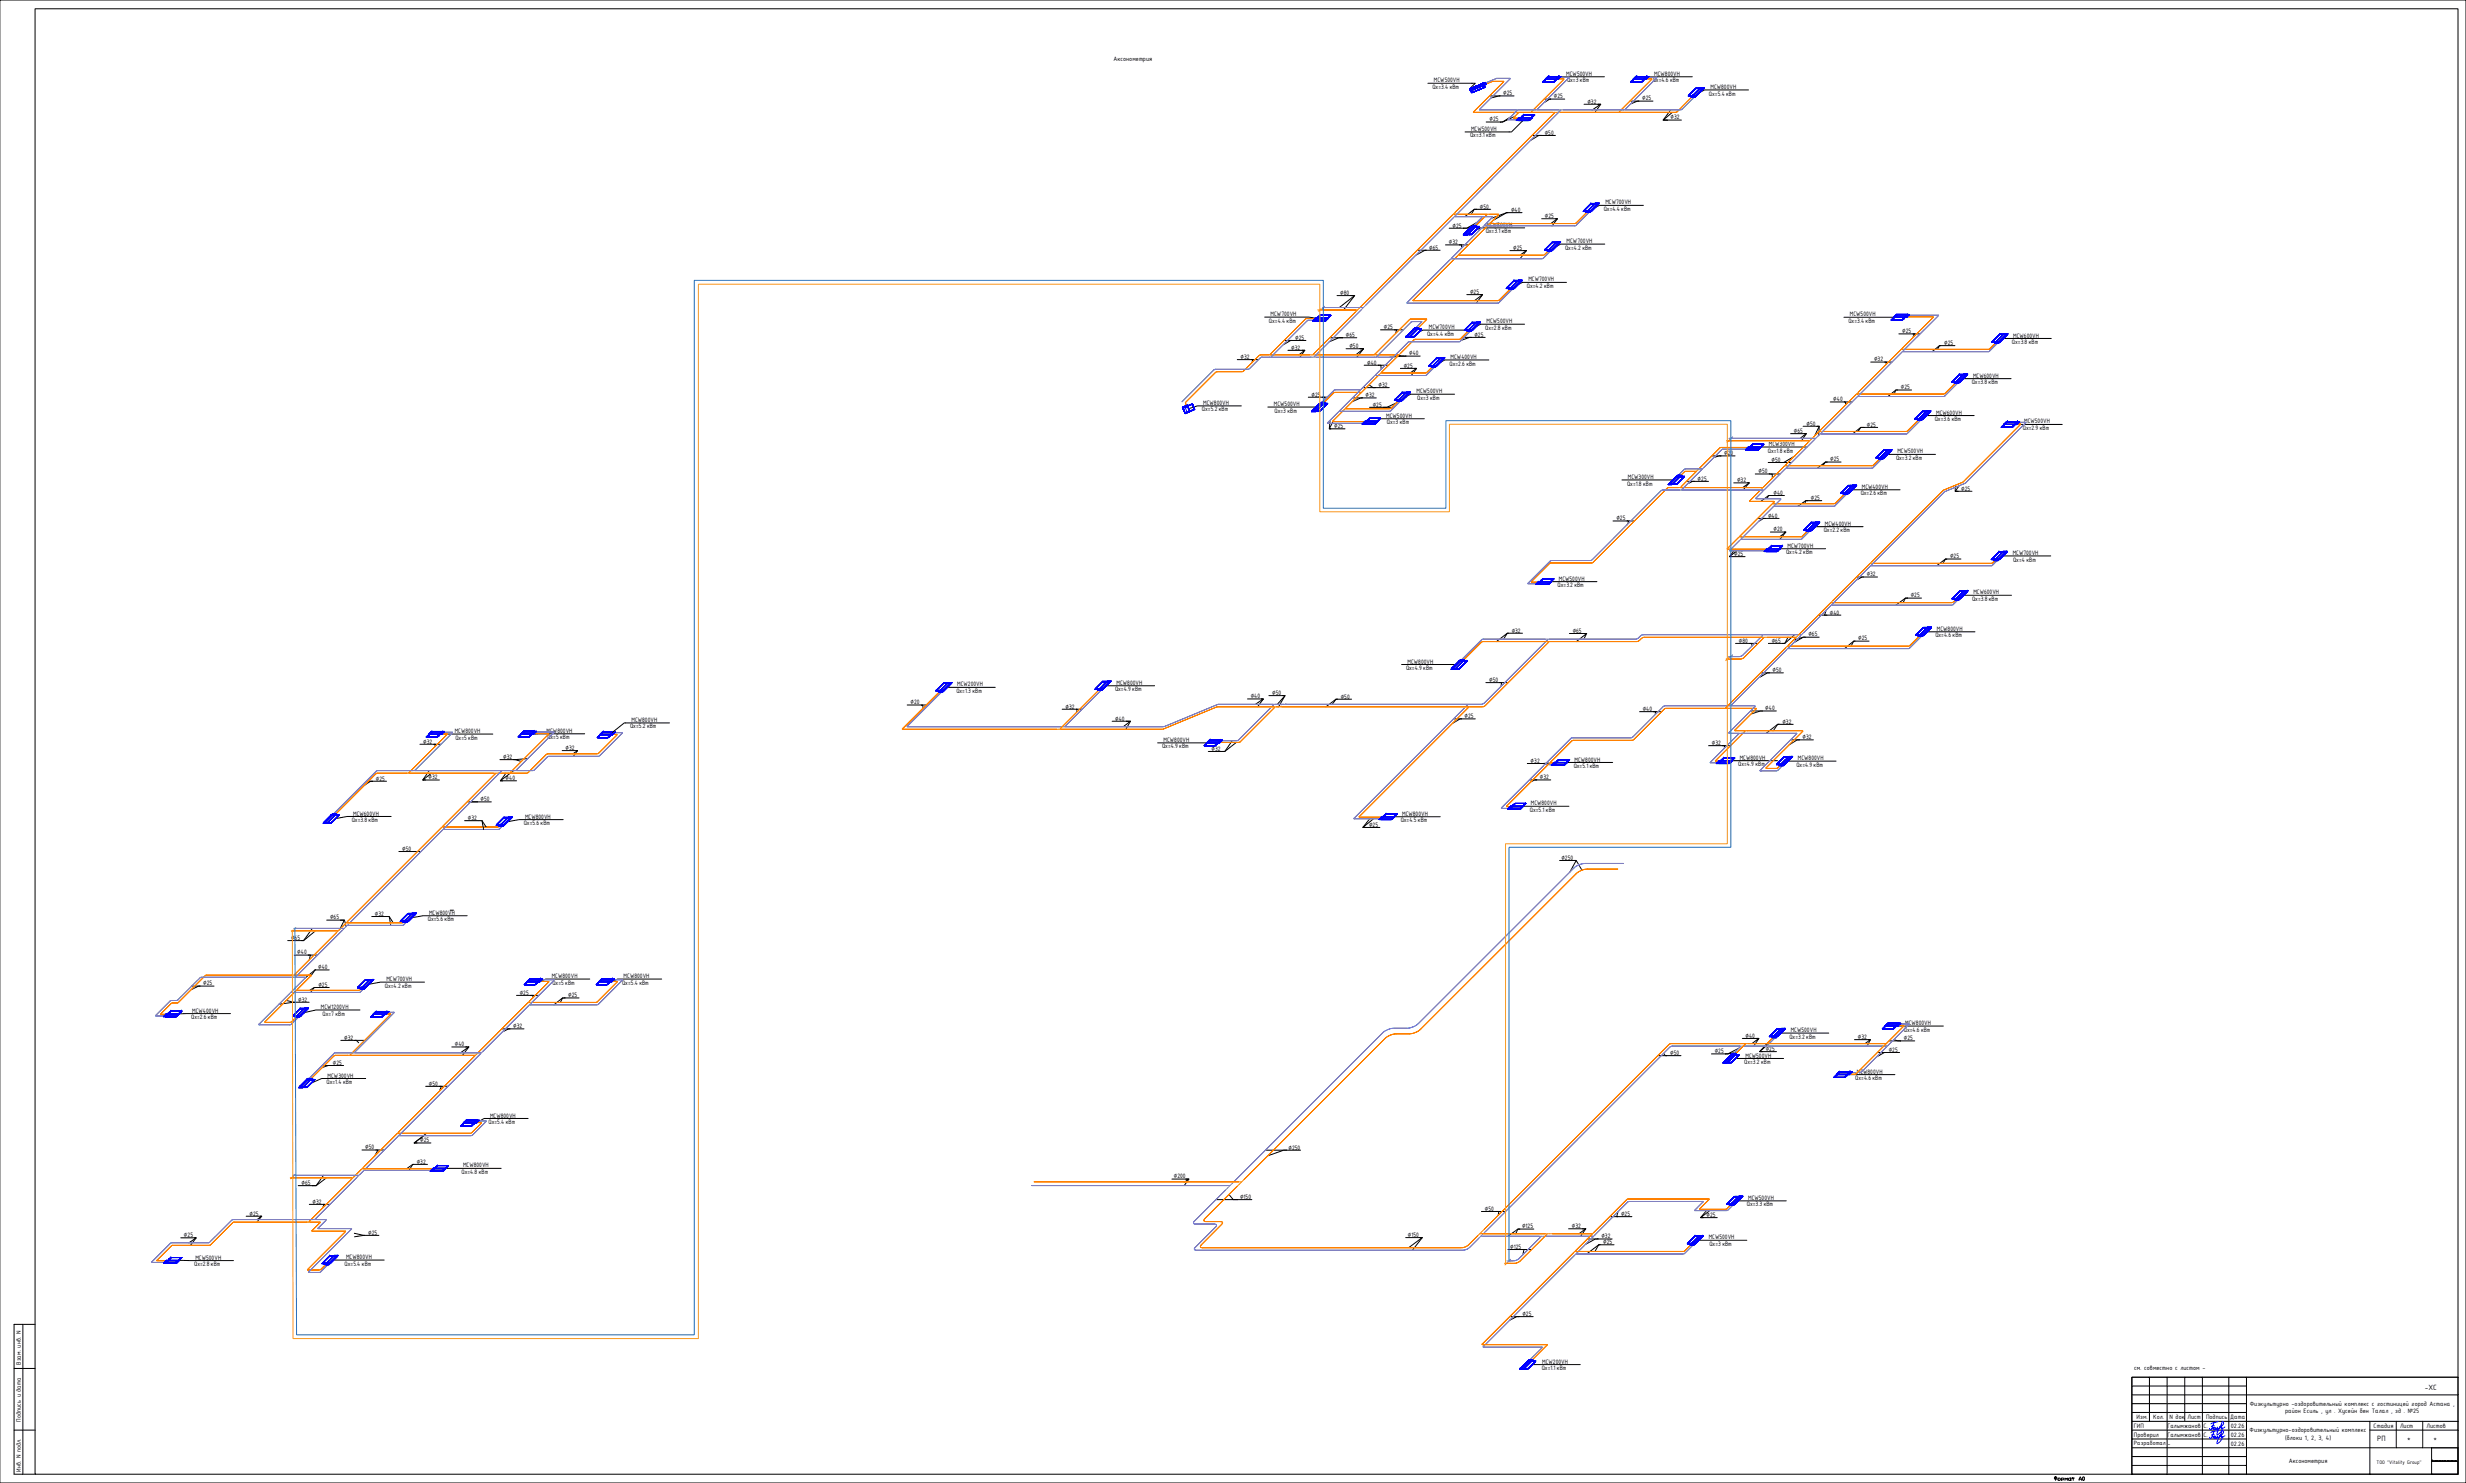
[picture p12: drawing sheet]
<svg xmlns="http://www.w3.org/2000/svg" width="1189mm" height="715mm" viewBox="0 0 1189 715" stroke-linecap="round" stroke-linejoin="round" font-family="sans-serif">
<defs><g id="words">
<text font-size="4.9" x="990" y="715">Формат А0</text>
<g font-size="4">
<text x="1169" y="670">-ХС</text>
<text x="1146" y="694">РП</text>
</g>
<g font-size="3.3">
<text x="537" y="29">Аксонометрия</text>
<text x="10" y="658" transform="rotate(-90 10 658)">Взам. инв. N</text>
<text x="1029" y="660">см. совместно с листом -</text>
<text x="1085" y="678">Физкультурно -оздоровительный комплекс с гостиницей город Астана ,</text>
<text x="1030" y="684">Изм.</text>
<text x="1038" y="684">Кол.</text>
<text x="1046" y="684">N док Лист</text>
<text x="1064" y="684">Подпись Дата</text>
<text x="1102" y="681">район Есиль , ул . Хусейн бен Талал , зд . №25</text>
<text x="10" y="685" transform="rotate(-90 10 685)">Подпись и дата</text>
<text x="1029" y="688">ГИП</text>
<text x="1045" y="688">Галымжанов С.</text>
<text x="1075" y="688">02.26</text>
<text x="1144" y="688">Стадия</text>
<text x="1157" y="688">Лист</text>
<text x="1170" y="688">Листов</text>
<text x="1029" y="693">Проверил</text>
<text x="1045" y="693">Галымжанов С.</text>
<text x="1075" y="693">02.26</text>
<text x="1085" y="690">Физкультурно-оздоровительный комплекс</text>
<text x="1102" y="694">(блоки 1, 2, 3, 4)</text>
<text x="1160" y="695">*</text>
<text x="1173" y="695">*</text>
<text x="1045" y="697">-</text>
<text x="1075" y="697">02.26</text>
<text x="1103" y="705">Аксонометрия</text>
<text x="10" y="709" transform="rotate(-90 10 709)">Инв. N подл.</text>
</g>
<text font-size="3.2" x="1029" y="696">Разработал</text>
<g font-size="3">
<text x="691" y="40">MCW500VH</text>
<text x="755" y="37">MCW500VH</text>
<text x="755" y="40">Qх=3 кВт</text>
<text x="797" y="40">Qх=4.6 кВт</text>
<text x="797" y="37">MCW800VH</text>
<text x="691" y="43">Qх=3.4 кВт</text>
<text x="725" y="46">⌀25</text>
<text x="749" y="47">⌀25</text>
<text x="824" y="46">Qх=5.4 кВт</text>
<text x="825" y="43">MCW800VH</text>
<text x="765" y="50">⌀32</text>
<text x="792" y="48">⌀25</text>
<text x="718" y="58">⌀25</text>
<text x="805" y="58">⌀32</text>
<text x="709" y="63">MCW500VH</text>
<text x="745" y="65">⌀50</text>
<text x="709" y="66">Qх=3.1 кВт</text>
<text x="713" y="101">⌀50</text>
<text x="773" y="102">Qх=4.4 кВт</text>
<text x="774" y="99">MCW700VH</text>
<text x="728" y="102">⌀40</text>
<text x="745" y="105">⌀25</text>
<text x="700" y="110">⌀25</text>
<text x="716" y="112">Qх=3.1 кВт</text>
<text x="717" y="109">MCW500VH</text>
<text x="698" y="118">⌀32</text>
<text x="755" y="117">MCW700VH</text>
<text x="689" y="120">⌀65</text>
<text x="730" y="120">⌀25</text>
<text x="755" y="120">Qх=4.2 кВт</text>
<text x="737" y="136">MCW700VH</text>
<text x="646" y="142">⌀80</text>
<text x="709" y="142">⌀25</text>
<text x="736" y="139">Qх=4.2 кВт</text>
<text x="612" y="156">Qх=4.4 кВт</text>
<text x="613" y="152">MCW700VH</text>
<text x="717" y="156">MCW500VH</text>
<text x="891" y="156">Qх=3.4 кВт</text>
<text x="892" y="152">MCW500VH</text>
<text x="667" y="159">⌀25</text>
<text x="688" y="162">Qх=4.4 кВт</text>
<text x="689" y="159">MCW700VH</text>
<text x="716" y="159">Qх=2.8 кВт</text>
<text x="917" y="161">⌀25</text>
<text x="624" y="164">⌀25</text>
<text x="649" y="162">⌀65</text>
<text x="651" y="168">⌀50</text>
<text x="711" y="162">⌀25</text>
<text x="937" y="166">⌀25</text>
<text x="970" y="166">Qх=3.8 кВт</text>
<text x="971" y="163">MCW600VH</text>
<text x="598" y="173">⌀32</text>
<text x="623" y="168">⌀32</text>
<text x="679" y="171">⌀40</text>
<text x="699" y="173">MCW400VH</text>
<text x="659" y="176">⌀40</text>
<text x="677" y="177">⌀25</text>
<text x="699" y="176">Qх=2.6 кВт</text>
<text x="903" y="174">⌀32</text>
<text x="951" y="185">Qх=3.8 кВт</text>
<text x="951" y="182">MCW600VH</text>
<text x="632" y="191">⌀25</text>
<text x="658" y="191">⌀32</text>
<text x="665" y="186">⌀32</text>
<text x="683" y="190">MCW500VH</text>
<text x="916" y="188">⌀25</text>
<text x="580" y="195">MCW800VH</text>
<text x="614" y="196">MCW500VH</text>
<text x="662" y="196">⌀25</text>
<text x="683" y="193">Qх=3 кВт</text>
<text x="884" y="193">⌀40</text>
<text x="579" y="198">Qх=5.2 кВт</text>
<text x="614" y="199">Qх=3 кВт</text>
<text x="668" y="201">MCW500VH</text>
<text x="933" y="203">Qх=3.6 кВт</text>
<text x="933" y="200">MCW600VH</text>
<text x="643" y="206">⌀25</text>
<text x="669" y="204">Qх=3 кВт</text>
<text x="865" y="209">⌀65</text>
<text x="871" y="205">⌀50</text>
<text x="900" y="206">⌀25</text>
<text x="975" y="207">Qх=2.9 кВт</text>
<text x="976" y="204">MCW500VH</text>
<text x="853" y="215">MCW300VH</text>
<text x="831" y="219">⌀20</text>
<text x="852" y="218">Qх=1.8 кВт</text>
<text x="914" y="222">Qх=3.2 кВт</text>
<text x="915" y="219">MCW500VH</text>
<text x="854" y="223">⌀50</text>
<text x="882" y="222">⌀25</text>
<text x="785" y="231">MCW300VH</text>
<text x="818" y="232">⌀25</text>
<text x="837" y="232">⌀32</text>
<text x="848" y="228">⌀50</text>
<text x="784" y="234">Qх=1.8 кВт</text>
<text x="855" y="238">⌀40</text>
<text x="897" y="239">Qх=2.6 кВт</text>
<text x="898" y="236">MCW400VH</text>
<text x="945" y="236">⌀25</text>
<text x="873" y="241">⌀25</text>
<text x="779" y="251">⌀25</text>
<text x="852" y="250">⌀40</text>
<text x="855" y="256">⌀20</text>
<text x="879" y="257">Qх=2.2 кВт</text>
<text x="880" y="253">MCW400VH</text>
<text x="862" y="264">MCW700VH</text>
<text x="836" y="268">⌀25</text>
<text x="861" y="267">Qх=4.2 кВт</text>
<text x="940" y="269">⌀25</text>
<text x="970" y="268">MCW700VH</text>
<text x="971" y="271">Qх=4 кВт</text>
<text x="752" y="280">MCW500VH</text>
<text x="900" y="278">⌀32</text>
<text x="751" y="283">Qх=3.2 кВт</text>
<text x="921" y="288">⌀25</text>
<text x="951" y="286">MCW600VH</text>
<text x="951" y="290">Qх=3.8 кВт</text>
<text x="882" y="296">⌀40</text>
<text x="729" y="305">⌀32</text>
<text x="758" y="305">⌀65</text>
<text x="934" y="304">MCW800VH</text>
<text x="838" y="310">⌀80</text>
<text x="854" y="310">⌀65</text>
<text x="872" y="307">⌀65</text>
<text x="896" y="309">⌀25</text>
<text x="933" y="307">Qх=4.6 кВт</text>
<text x="678" y="323">Qх=4.9 кВт</text>
<text x="679" y="320">MCW800VH</text>
<text x="855" y="324">⌀50</text>
<text x="718" y="329">⌀50</text>
<text x="461" y="334">Qх=1.3 кВт</text>
<text x="461" y="331">MCW200VH</text>
<text x="538" y="333">Qх=4.9 кВт</text>
<text x="538" y="330">MCW800VH</text>
<text x="613" y="335">⌀50</text>
<text x="439" y="339">⌀20</text>
<text x="514" y="342">⌀32</text>
<text x="603" y="337">⌀40</text>
<text x="646" y="337">⌀50</text>
<text x="304" y="348">MCW800VH</text>
<text x="538" y="347">⌀40</text>
<text x="706" y="346">⌀25</text>
<text x="792" y="343">⌀40</text>
<text x="851" y="342">⌀40</text>
<text x="219" y="353">MCW800VH</text>
<text x="264" y="353">MCW800VH</text>
<text x="304" y="351">Qх=5.2 кВт</text>
<text x="859" y="349">⌀32</text>
<text x="204" y="358">⌀32</text>
<text x="220" y="356">Qх=5 кВт</text>
<text x="264" y="356">Qх=5 кВт</text>
<text x="561" y="358">MCW800VH</text>
<text x="825" y="359">⌀32</text>
<text x="869" y="356">⌀32</text>
<text x="243" y="366">⌀32</text>
<text x="273" y="361">⌀32</text>
<text x="560" y="361">Qх=4.9 кВт</text>
<text x="584" y="362">⌀32</text>
<text x="738" y="368">⌀32</text>
<text x="759" y="370">Qх=5.1 кВт</text>
<text x="759" y="367">MCW800VH</text>
<text x="838" y="369">Qх=4.9 кВт</text>
<text x="839" y="366">MCW800VH</text>
<text x="866" y="369">Qх=4.9 кВт</text>
<text x="867" y="366">MCW800VH</text>
<text x="181" y="376">⌀25</text>
<text x="207" y="376">⌀32</text>
<text x="244" y="376">⌀40</text>
<text x="742" y="376">⌀32</text>
<text x="232" y="386">⌀50</text>
<text x="738" y="388">MCW800VH</text>
<text x="170" y="393">MCW600VH</text>
<text x="226" y="395">⌀32</text>
<text x="253" y="395">MCW800VH</text>
<text x="676" y="393">MCW800VH</text>
<text x="738" y="391">Qх=5.1 кВт</text>
<text x="170" y="396">Qх=3.8 кВт</text>
<text x="253" y="398">Qх=5.6 кВт</text>
<text x="660" y="398">⌀25</text>
<text x="675" y="396">Qх=4.5 кВт</text>
<text x="194" y="410">⌀50</text>
<text x="753" y="414">⌀250</text>
<text x="159" y="443">⌀65</text>
<text x="181" y="441">⌀32</text>
<text x="206" y="444">Qх=5.6 кВт</text>
<text x="207" y="441">MCW800VH</text>
<text x="140" y="453">⌀65</text>
<text x="143" y="460">⌀40</text>
<text x="153" y="467">⌀40</text>
<text x="186" y="473">MCW700VH</text>
<text x="266" y="471">MCW800VH</text>
<text x="301" y="471">MCW800VH</text>
<text x="98" y="475">⌀25</text>
<text x="154" y="476">⌀25</text>
<text x="186" y="476">Qх=4.2 кВт</text>
<text x="251" y="479">⌀25</text>
<text x="266" y="475">Qх=5 кВт</text>
<text x="300" y="475">Qх=5.4 кВт</text>
<text x="144" y="483">⌀32</text>
<text x="274" y="481">⌀25</text>
<text x="92" y="491">Qх=2.6 кВт</text>
<text x="93" y="488">MCW400VH</text>
<text x="155" y="486">MCW1200VH</text>
<text x="156" y="489">Qх=7 кВт</text>
<text x="247" y="496">⌀32</text>
<text x="863" y="497">MCW500VH</text>
<text x="918" y="497">Qх=4.6 кВт</text>
<text x="919" y="494">MCW800VH</text>
<text x="166" y="501">⌀32</text>
<text x="842" y="500">⌀40</text>
<text x="863" y="501">Qх=3.2 кВт</text>
<text x="896" y="501">⌀32</text>
<text x="918" y="501">⌀25</text>
<text x="219" y="504">⌀40</text>
<text x="805" y="508">⌀50</text>
<text x="827" y="508">⌀25</text>
<text x="842" y="510">MCW500VH</text>
<text x="851" y="506">⌀25</text>
<text x="911" y="507">⌀25</text>
<text x="160" y="513">⌀25</text>
<text x="841" y="513">Qх=3.2 кВт</text>
<text x="158" y="519">MCW300VH</text>
<text x="894" y="521">Qх=4.6 кВт</text>
<text x="895" y="517">MCW800VH</text>
<text x="157" y="522">Qх=1.4 кВт</text>
<text x="207" y="523">⌀50</text>
<text x="236" y="539">MCW800VH</text>
<text x="236" y="542">Qх=5.4 кВт</text>
<text x="203" y="551">⌀25</text>
<text x="176" y="554">⌀50</text>
<text x="621" y="554">⌀250</text>
<text x="201" y="561">⌀32</text>
<text x="223" y="563">MCW800VH</text>
<text x="223" y="566">Qх=4.8 кВт</text>
<text x="566" y="568">⌀200</text>
<text x="145" y="571">⌀65</text>
<text x="151" y="580">⌀32</text>
<text x="598" y="578">⌀150</text>
<text x="842" y="581">Qх=3.3 кВт</text>
<text x="843" y="578">MCW500VH</text>
<text x="120" y="586">⌀25</text>
<text x="716" y="584">⌀50</text>
<text x="782" y="586">⌀25</text>
<text x="823" y="587">⌀25</text>
<text x="734" y="592">⌀125</text>
<text x="758" y="592">⌀32</text>
<text x="89" y="596">⌀25</text>
<text x="177" y="595">⌀25</text>
<text x="679" y="596">⌀150</text>
<text x="772" y="597">⌀32</text>
<text x="773" y="600">⌀25</text>
<text x="824" y="597">MCW500VH</text>
<text x="728" y="602">⌀125</text>
<text x="824" y="600">Qх=3 кВт</text>
<text x="94" y="610">Qх=2.8 кВт</text>
<text x="94" y="607">MCW500VH</text>
<text x="166" y="610">Qх=5.4 кВт</text>
<text x="167" y="607">MCW800VH</text>
<text x="734" y="634">⌀25</text>
<text x="744" y="657">MCW200VH</text>
<text x="743" y="660">Qх=1.1 кВт</text>
</g>
<text font-size="2.6" x="1146" y="706">ТОО &quot;Vitality Group&quot;</text>
</g></defs>
<g fill="none" stroke="#000" stroke-width=".48">
<path d="M0 0h1189v715h-1189M17 4h1168v706h-1168zM1028 664h157v46h-157zM1028 676h55M1028 672h157M1028 668h55M1036 664v21M1045 664v46M1053 664v21M1062 664v46M1075 664v46M1083 664v46"/>
<path d="M1185 664h-157v46M1028 698h157M1028 694h55M1028 685h157M1028 689h55M1028 681h55M1143 689h42M1143 685v25M1155 685v13M1168 685v13M1028 706h55M1028 702h55"/>
</g>
<path d="M11 638v72M17 638h-10v72h10M7 660h10M7 689h10" fill="none" stroke="#000" stroke-width=".48"/>
<!-- layer: 0 -->
<path d="M1067 686l-1 3-1-1M1067 688h1v1h-1v-1M1067 690l-1 3h-1M1067 692h1v1h-1v-1v1M1068 687h-2M1068 691l-2 1M1069 685l-3 1M1069 689l-3 1M1073 688h-2h-1h1a3 3 0 0 1-2 4v-2l3-5a4 4 0 0 1-3 4v-1v1h-1v-1M1073 692l-2 1-1-1h1a2 2 0 0 1-1 3l-1 1 3-7a4 4 0 0 1-3 4v-1v1h-1v-1" fill="none" stroke="#00f" stroke-width=".48"/>
<g fill="none" stroke="#000" stroke-width=".48">
<path d="M1172 698h13v12h-13zM1173 704h.1M1174 704h.1M1175 704h.1M1176 704h.1M1177 704h.1M1177 704h1M1178 704h.1M1178 704h1M1179 704h.1M1180 704h.1M1181 704h.1"/>
<path d="M1182 704h.1M1183 704h-1M1183 704h.1M1184 704h.1M1185 704h.1"/>
</g>
<!-- layer: P-PIPE-IDEN -->
<g fill="none" stroke="#000" stroke-width=".48">
<path d="M717 59h6M718 46h5M723 46l-4 1M723 46h7M729 56l-5 3h-1M730 56l-7 3M744 48h4M748 48l-3 1M748 48h6M764 50h6M770 50h2l-4 3M770 50h2l-3 4"/>
<path d="M786 49h4M790 49l-4 1M790 49h7M804 58h7M805 53l-3 5h2M806 54l-4 4h2M739 65h4M743 65h-1l-4 3M743 65h7M697 118h7M699 110h6M704 118h1v2"/>
<path d="M704 118h4M712 101h-1l-2 2M712 101h-1l-5 3M712 101h7M712 107l-5 3h-2M713 108l-6 2h-2M727 102l-7 4M727 102l-8 3M727 102h7M743 105h7M750 105h1l-3 3M750 105h1l-3 4"/>
<path d="M683 121h5M688 121l-5 2M688 121h6M728 121h7M735 121h1l-3 2M735 121h1l-3 4M645 142h6M651 142h2l-7 6M651 142h2l-5 7M666 159h6M672 159h1v2M672 159h5"/>
<path d="M707 142h7M714 142h1l-4 3M714 142h1l-3 4M596 173h7M603 173h1l-1 2M603 173h4M619 164h4M621 169h7M623 164l-4 2M623 164h7M628 169h1l-3 2M628 169h1l-2 3"/>
<path d="M641 163h6M647 163h-2l-4 2M647 163h7M649 168h7M656 168h1l-3 3M656 168h1l-3 4M658 176h6M664 176h2v2M664 176h5M671 171l7 1M675 178h7M678 172h-8"/>
<path d="M678 172h7M682 178h1l-3 2M682 178h1l-3 3M705 163h4M709 163l-4 1M709 163h7M902 174h7M909 174h1l-1 2M909 174h3M915 161h7M922 161h1l-1 2M922 161h4"/>
<path d="M936 167h-1l-1 1M936 167l-5 3M936 167h6M631 191h7M638 191h1v1M638 191h3M652 192h5M657 192l-5 2M657 192h7M657 187h6M660 185l2 2h1M660 196h7"/>
<path d="M663 187h7M667 196h5M673 194l-4 2h-2M882 194h7M889 194h1v1M889 194h4M915 188h-1l-1 2M915 188h-1l-4 3M915 188h7M641 203v4h1M642 207h6M643 203l-2 4h1"/>
<path d="M825 220h5M830 220h-4M830 220h6M863 209h7M865 220l-6 3M869 205h7M870 209h1l-3 2M870 209h1l-2 3M876 205h1v5M876 205h1l-2 5M898 206h-1l-1 2M898 206h-1l-4 3"/>
<path d="M898 206h7M813 232h4M817 232l-4 1M817 232h7M836 233h7M843 233l-3 2M843 233l-3 3M846 228h7M852 223h7M853 228h1v2M853 228h5M853 239l-1 1"/>
<path d="M853 239l-4 3M853 239h7M859 223h5M881 223h-1l-1 1M881 223h-1l-4 3M881 223h7M943 234v3h1M944 237h7M945 234l-2 3h1M778 251h6M784 251h1l-1 2M784 251h4"/>
<path d="M847 250h4M851 250l-3 1M851 250h7M853 256h7M860 256h1l-3 3M860 256h1l-3 4M871 241l-1 2M871 241l-4 3M871 241h7M834 268h7M837 265l-3 3M837 266l-3 2"/>
<path d="M895 278h3M898 278l-3 2M898 278h7M939 269h-1l-1 2M939 269l-5 4M939 269h6M877 296h4M880 294v2h1M881 296h6M920 288h-1l-1 2M920 288h-1l-5 4M920 288h6"/>
<path d="M727 305l-2 3M727 305l-6 4M727 305h7M757 305h6M763 305h2l-1 3M763 305h2l-5 4M837 310h7M844 310l1 1M844 310h4M853 310h6M862 307l-2 3h-1M865 306l-5 4h-1"/>
<path d="M870 307l-6 3M870 307l-5 1M870 307h7M894 309l-2 2M894 309l-5 4M894 309h7M437 340h7M444 340h1v1M444 340h4M601 337h7M608 337h1l-4 2M608 337h1l-3 4"/>
<path d="M612 335h7M619 335h1l-4 4M619 335h1l-4 6M645 337h-1l-2 2M645 337l-6 4M645 337h7M716 329h7M723 329h1v2M723 329h4M849 324h4M853 324l-5 3M853 324h7"/>
<path d="M202 359h7M209 359h1v1M209 359h4M512 342h7M519 342v1M519 342h3M536 348h7M543 348h2l-3 2M543 348h2l-2 3M594 357l-4 5h-1M596 358l-6 4h-1M701 346h3"/>
<path d="M704 346l-4 3M704 346h7M790 343h7M797 343h1v1M797 343h4M824 359h6M830 359h1v2M830 359h4M844 343h6M850 343l-6 1M850 343h6M858 349h-1l-2 3"/>
<path d="M858 349l-6 4M858 349h7M863 357h4M867 357h-1l-4 2M867 357h7M177 377h3M180 377l-4 1M180 377h6M205 376h7M207 371l-3 5h1M208 373l-4 3h1M241 366h7"/>
<path d="M242 376h7M244 373l-3 3h1M248 371l-7 5h1M248 366l3 1M254 366h-6M271 362h7M278 362l-2 1M278 362l-2 2M583 362h6M736 368h7M737 376h4M741 376l-3 1"/>
<path d="M741 376h7M743 368l4 1M748 368h-5M224 396h8M225 386h5M227 386h3M230 386h7M234 399l-2-3 1 4M658 399h7M661 394l-4 5h1M662 395l-5 4h1M192 410h7"/>
<path d="M199 410h2M199 410h4M752 415h7M759 415h1l-3 5M759 415h1l3 4M217 439h2M139 453h7M151 447l-5 6M152 449l-6 4M157 443h7M164 443h2l-2 5M164 443h2l1 3"/>
<path d="M179 442h9v4M188 442l2 3M92 475h4M96 475l-4 2M96 475h7M142 460h7M149 460h1l-1 3M149 460h4M152 476l-3 1M152 476l-2 2M152 476h7M152 467l-2 3"/>
<path d="M152 467l-5 4M152 467h7M249 480h7M256 480h1v1M256 480h4M138 482l4 1M142 483l-8 1M142 483h7M242 496h4M246 496l-4 1M246 496h7M272 481h-1l-1 2"/>
<path d="M272 481h-1l-4 3M272 481h7M155 514h4M159 514h-4M159 514h7M164 501h7M171 501l2 2M171 501h5M218 505h7M225 505h1l-4 2M225 505h1l-3 4M799 509h5"/>
<path d="M802 508l1 1h1M804 509h6M825 508h7M838 507l-6 1M838 505l-5 3h-1M840 500h7M847 500h1l-3 3M847 500h1l-3 4M850 507h6M852 503l-4 4h2M854 502l-6 5h2M894 501h7"/>
<path d="M901 501h1l-3 2M901 501h1l-2 3M905 507h4M909 507l-4 2M909 507h7M911 502h5M913 501l3 1M916 502h7M205 524h7M212 524h1l-1 2M212 524h4M175 554h6"/>
<path d="M181 554h1l-1 3M181 554h4M201 551h7M204 547l-4 4h1M206 546l-6 5h1M610 554h10M620 554l-9 3M620 554h7M144 571h7M156 566l-4 5h-1M158 568l-6 3h-1M199 561l-3 2"/>
<path d="M199 561l-2 3M199 561h7M565 568h7M572 568h1l-2 2M572 568h1l-2 3M586 578h11M592 576l3 2h2M597 578h7M87 597h7M94 597h1l-4 2M94 597h1l-3 3M119 586h6"/>
<path d="M125 586h1l-2 2M125 586h1l-2 3M149 580h7M156 580l-1 2M156 580h3M171 594l5 1M176 595l-5 1M176 595h7M678 596h6M684 596h2l-7 5M684 596h2l-5 7M714 584h7"/>
<path d="M721 584h2l-1 2M721 584h5M733 592h-1l-1 3M733 592h-1l-5 4M733 592h6M756 592h7M763 592h2l-4 3M763 592h2l-3 4M765 597h5M770 597h-1l-5 3M770 597h7M771 600l-2 3"/>
<path d="M771 600l-6 4M771 600h7M776 586h4M780 586h7M780 584l-1 2h1M821 587h7M823 583l-3 4h1M824 583l-4 4h1M727 602h7M734 602h1l-1 3M734 602h4M728 635h4"/>
<path d="M732 635h-1l-3 1M732 635h7"/>
</g>
<!-- layer: M-EQPM-IDEN -->
<g fill="none" stroke="#000" stroke-width=".48">
<path d="M773 37h-21l-1 1M816 37h-21l-1 1M688 40h23l-2 2M734 58l-5 6h-23M843 43h-21l-3 2M792 99h-21l-2 1M735 110h-21l-2 1M774 118h-22l-2 1M755 136h-21l-2 1M610 153h21h3M707 159h-21l-2 1M735 156h-21l-2 1"/>
<path d="M889 153h24M718 173h-21l-3 2M966 163h23M598 196h-21l-3 1M611 196h24M701 190h-21l-2 1M946 182h24M687 202h-22l-1 1M849 215h22M910 219h23M929 200h23M972 205h22"/>
<path d="M782 231h24M893 236h23M875 254h23M858 264h22M966 268h23M748 280h22M947 287h23M929 305h23M457 331h23M533 330h24M676 320h26M238 354h-25"/>
<path d="M282 354h-25M323 348h-22l-6 5M558 358h24M756 367h21M835 367h22M862 367h23M189 393h-22l-5 2M271 395h-21l-5 1M672 394h22M734 389h22M225 441h-21l-5 1M205 473h-22l-5 1"/>
<path d="M284 472h-21l-3 1M319 472h-21l-3 1M111 488l-24 1M174 487h-22l-5 1M859 498h23M915 494h22M176 520h-21l-5 2M837 510h23M892 518h22M255 539h-22l-3 2M215 563h27M838 579h23"/>
<path d="M819 598h23M87 607l26 1M161 607h24M739 658h23"/>
</g>
<!-- layer: P-PIPE-CNTR -->
<g fill="none" stroke="#8080c0" stroke-width=".48">
<path d="M728 38h-6h6M728 38l-15 15 15-15M752 37h4h-4M756 37l-15 16 15-16M794 37h5h-5M799 37l-15 16 15-16M716 40l5-2-6 2M727 58l4-5-4 5M731 53h-18h18M731 53h1M732 58h-5h5M732 53h-1"/>
<path d="M741 53h-9h9M741 53h.1M751 53h-10h10M751 53h3M752 53l-50 51 50-51M753 53h-1M783 53h-29h29M783 53h1M784 53h-1M810 53h-26h26M811 53l6-6-6 6M817 46v1"/>
<path d="M701 105l-43 42 43-42M701 104h1M702 104l-1 1M710 109l4-4-4 4M710 109h.1M714 104h-12h12M714 104h2M715 109l-15 15 15-15M715 104l-1 1M715 109h1M716 109h-1M719 104h-3h3"/>
<path d="M719 105l-3 4 3-4M759 109h-43h43M760 109l6-7-6 7M767 102h-1M699 125l-21 21 21-21M700 125h.1M700 124l-1 1M729 139h.1M743 125h-43h43M744 124l4-3-4 3M748 121h.1M630 155l-17 17 17-17"/>
<path d="M633 154h-2h3M638 148h2M639 148l-2 1M657 148h-18h18M657 148h.1M658 147l-2 2M678 146h44h-44M680 155l-16 17 16-17M681 155h4h-4M682 158l3-3-3 4M709 159h.1M723 146l6-7-6 7"/>
<path d="M920 152h14h-14M585 178l-15 16 15-16M602 178h-16h16M608 172l-6 6 6-6M612 172h-4h4M612 172h1M613 172h.1M632 172h-19h19M632 172h3M634 172l22-23-22 23M634 172h-1M635 172h28h-28"/>
<path d="M663 172h1M664 172h-1M664 172h7h-7M671 172h1M671 172l-8 9 8-9M672 171l-1 1M679 165l-7 6 7-6M692 176l-4 5 4-4M703 165h-24h24M704 165l5-6-5 6M917 170h.1M918 169l16-17-16 17"/>
<path d="M918 169l-1 1M959 170h-42h42M959 169l4-4-4 4M964 165h-1M571 196h.1M637 194l6-6-6 6M644 188h12h-12M646 198h.1M646 198l10-10-10 10M646 198l-1 1M656 188h.1M656 188l6-6-6 6"/>
<path d="M663 181h24h-24M663 181l-1 1M670 198h-24h24M676 193l-6 5 5-5M896 191h41h-41M896 190l21-20-21 20M896 190l-1 1M938 191l6-6-6 6M944 184v1M640 204l5-5-5 5M657 204h-17h18M830 217l-9 8 9-8"/>
<path d="M831 216h11h-11M834 211h2M835 211l-1 1M835 210l-1 2M842 216h1M875 211h-40h40M875 211h.1M876 210l1-1-1 1M876 210l-2 2M877 209h1M878 208l17-17-17 17M878 208l-1 1"/>
<path d="M919 209h-41h41M920 209l6-7-6 7M926 202h.1M973 204h4h-4M801 236l-34 34 34-34M809 229v1M810 236h-9h9M810 236h1M811 236h.1M811 236h39h-39M812 226l-3 3 3-3M820 226h-7h7"/>
<path d="M820 226h1M821 226l-10 10 10-10M821 225v1M850 236h.1M851 236l10-10-10 10M851 236l-1 1M861 226h.1M861 225l13-13-13 13M861 225v1M891 238h-1M902 226h-41h41M903 225l4-4-4 4"/>
<path d="M908 221h-1M937 237l-35 35 35-35M947 233l-9 4 9-4M948 233l29-29-29 29M839 260h1M839 260l16-16-16 16M839 260v1M847 240l3-3-3 3M855 244h1M855 244l3-3-3 3M855 244h.1M858 240h-11h11"/>
<path d="M868 260h-28h28M869 260l4-4-4 4M873 256h.1M884 244h-28h28M885 244l5-6-5 6M747 270l-10 11 10-11M767 270h-19h19M834 265l5-4-5 4M851 265h-17h18M902 273l-19 18 19-18M902 273h.1M902 272v1"/>
<path d="M960 273h-58h58M961 272l2-2-2 2M963 270h.1M737 281h4h-4M741 281h.1M883 292l-13 13 13-13M883 292h.1M883 291v1M941 292h-58h58M944 289l-2 2 2-2M704 318v1M714 308l-10 10 10-10"/>
<path d="M745 308h-30h32M746 308l-30 31 30-31M746 308h.1M747 308h42h-42M790 307l1-1-1 1M833 316h3M835 316l-1 1M839 316h-4h4M850 306h-58h58M850 306h1M850 306l-10 10 10-10M850 306h.1"/>
<path d="M862 313h58h-58M862 312l-1 1M868 306h-17h17M868 306h1M868 306l-6 6 6-6M870 305l-2 1M927 306l-6 6 5-5M454 333l-17 17 17-17M454 333h.1M531 333l-17 17 17-17M531 332v1M587 340l-25 10 25-10"/>
<path d="M588 339h26h-26M614 339h1M614 339l-17 18 17-17M615 339h4h-4M619 339h1M620 339h.1M620 339h87h-87M707 339h1M708 339v1M714 339h-6h6M835 340l26-27-26 27M835 340h-1"/>
<path d="M213 353h1M218 353h-4h4M218 353l-18 18 18-18M258 353h.1M267 353h-9h9M267 353l-18 18 18-18M296 353h.1M296 353h4h-4M437 350h75h-75M512 350h2M514 350h-1M514 350h47h-47"/>
<path d="M588 357h1M596 357h-7h7M757 356l-12 12 12-12M786 356h-28h28M802 340l-15 15 15-15M803 340h31h-31M834 353l12-13-12 13M834 340h1M835 340h11h-11M838 353h-4h4M838 353h1M839 353l-1 1"/>
<path d="M866 353h-27h27M182 371h17h-17M199 371h1M200 371h.1M200 371h41h-41M241 371h2M242 372l-28 27 28-27M242 371v1M248 371h-5h5M248 371h2M249 371h.1M257 371h-7h7"/>
<path d="M258 371l6-6-6 6M265 364h23h-23M289 364l11-11-11 11M745 368h.1M745 368l-1 1M748 368h-3h4M825 367l13-13-13 13M825 368h2h-2M827 368h.1M828 368h1M849 371l17-17-17 17M849 372h.1"/>
<path d="M856 372h-7h7M857 371l2-2-2 2M860 369h-1M161 393l20-21-21 21M214 400h.1M214 399l-1 1M214 400h26h-26M241 399l1-1-1 1M243 398h-1M653 394l55-54-55 54M665 395h-12h13M724 389l20-20-20 20"/>
<path d="M727 390h-3h3M727 390h1M213 400l-45 45 45-45M764 416h19h-19M142 447h1M142 447h1h-1M143 447l-1 1M165 448l-22 23 22-23M165 447h-22h22M165 447h1M166 447l-1 1M167 446l-1 1 1-1"/>
<path d="M167 446h1M168 445l-1 1M194 446h-26h26M195 446l1-2-1 2M196 444h.1M96 471l-10 11 10-11M97 471h44h-44M140 478h1M140 478l7-7-7 7M140 478v1M141 478h32h-32M141 471h2"/>
<path d="M143 471h-1M143 471h4h-4M176 476l-2 2 1-2M261 472h6h-6M267 472l-11 12 11-12M295 472h5h-4M80 490h-5h5M82 482l-7 7 7-7M85 482h-2h2M125 494l15-15-15 15M140 494h-15h15M144 490l-4 4 4-4"/>
<path d="M186 488h1M187 488h3h-3M190 488l-19 19 19-19M255 485l-22 22 22-22M255 484h1M256 484l-1 1M288 484h-32h32M288 484l12-12-12 12M672 496h6h-6M684 493l75-75-75 75M856 500l-4 4 4-4M915 493h1"/>
<path d="M920 493h-4h4M149 520h-1M161 508l-12 12 12-12M170 507h-8h8M170 507h1M171 507h.1M232 507h-61h61M232 507h.1M232 508l-40 39 40-39M233 507l-1 1M806 504h33h-33M835 508l4-4-4 4"/>
<path d="M839 504h1M839 504h.1M840 504h11h-11M851 504h2M852 504h.1M853 504h57h-57M892 517h.1M897 517h-5h5M910 504h.1M910 504l-13 13 13-13M910 504l10-10-10 10M192 547h1"/>
<path d="M192 547v1M227 547h-34h34M230 540h4h-4M234 540l-6 7 6-7M141 566h2M142 566l-1 1M142 566h30h-30M172 567l-20 21 20-21M172 566h1M173 566l2-2-2 2M173 566l-1 1M175 564h1"/>
<path d="M176 563l16-15-16 15M176 563l-1 1M208 564h-32h32M208 564h.1M591 571h-94h94M591 571h2M594 570l73-72-73 72M594 570l-3 4M785 579h36h-36M821 579l-4 4 4-4M82 599l-9 9 9-9M100 599h-17h17"/>
<path d="M112 588l-11 11 11-11M151 588h-39h39M151 588h2M152 588h.1M153 592l4-4-4 4M157 588h-4h4M169 592h-16h16M576 589l15-15-15 15M576 590h9h-9M713 597l-4 4 4-4M714 596h1M715 596h27h-27"/>
<path d="M716 594l89-89-89 89M716 594l-3 3M742 596h4M743 596l-1 1M746 596h22h-22M768 596h.1M768 596l-8 8 8-8M769 595l16-16-16 16M769 595l-1 1M817 599l-1 1M817 583h15h-15M833 583l3-2-3 2"/>
<path d="M836 580v1M79 608h-6h7M149 613l20-21-20 21M149 613h5h-5M159 609l-4 4 3-4M576 601l10-10-10 10M705 603h-128h128M726 608h3M728 608h1h-1M728 607l-1 1M729 608h1h-1M732 607l10-10-10 10"/>
<path d="M759 605l-44 44 44-44M760 604h.1M760 604l-1 1M760 604h52h-52M812 604l4-4-4 4M715 649h28h-28M737 656h.1M744 649l-7 7 7-7"/>
</g>
<g fill="none" stroke="#ff8000" stroke-width=".48">
<path d="M720 39h5h-5M751 38h3h-3M754 38l-16 16 16-16M793 38h3h-2M796 38l-15 16 15-16M710 54l15-15-15 15M710 54h21h-21M716 41l4-2-4 2M730 57l2-3-2 3M731 54h2M732 54h.1M733 57h-3h3"/>
<path d="M733 54h5h-5M738 54h.1M738 54h11h-11M749 54h2M749 55l-47 47 47-47M750 54l-1 1M780 54h-29h29M780 54h1M781 54h-1M808 54h-27h27M809 54l7-7-7 7M816 46v1"/>
<path d="M700 104l-45 44 45-44M701 103h.1M702 102l-2 2M711 109l6-5-6 5M711 109h.1M717 103h-16h16M717 103h1M717 103v1M718 108l-15 15 15-15M718 108h1M718 107v1M722 103h-4h4"/>
<path d="M722 104l-4 3 4-3M759 108h-40h40M760 107l5-5-5 5M765 102h.1M702 124l-21 21 21-21M703 123h.1M703 123l-1 1M728 139h.1M744 123h-41h41M747 121l-2 2 2-2M629 154l-17 17 17-17M634 154h-4h5"/>
<path d="M635 149h3M637 149l-1 1M654 149h-16h16M654 149h.1M655 148l-2 2M680 154l-17 17 17-17M680 154h8h-8M681 145h41h-41M683 158l5-4-5 5M708 159h.1M723 145l5-6-5 6M919 153h13h-13"/>
<path d="M932 153l-15 15 15-15M586 179l-14 15 14-15M599 179h-12h12M607 171l-8 8 8-8M612 171h-4h4M612 171h.1M632 171h-20h20M632 171h2M633 171l20-21-20 21M633 171h.1M662 171h-28h28M662 171h2"/>
<path d="M663 171h.1M666 180h.1M666 179l8-8-8 8M666 179l-1 1M674 171h-10h10M674 171h.1M675 170l7-6-7 6M675 170l-1 1M682 164h22h-22M687 180h-21h21M691 176l-3 4 3-3M704 163l4-4-4 4"/>
<path d="M916 169l-20 20 20-20M917 168h.1M917 168l-1 1M959 168h-42h42M962 165l-3 3 3-3M571 194l1 1-1-1M572 195v1M638 194l5-5-5 5M644 189h12h-12M648 197h1M649 197l7-8-7 8M649 197l-1 1"/>
<path d="M656 189h.1M657 189l8-9-8 9M657 189h-1M670 197h-21h21M674 193l-3 4 3-4M895 190l-17 17 17-17M895 190h.1M896 189l-1 1M937 190h-42h42M938 190l5-5-5 5M943 184v1M643 203l5-5-5 5"/>
<path d="M658 203h-15h16M829 216l-11 11 11-11M830 216h13h-13M832 212h2M834 212l-1 1M843 216h.1M872 213l-11 11 11-11M872 212h-38h38M872 212h1M873 211l-1 2M877 208l-4 3 4-3M877 208h42h-42"/>
<path d="M878 207l-1 1M920 208l5-6-5 6M925 202h.1M972 204h2h-2M804 235l-36 36 36-36M809 235h-5h5M809 235h1M810 229v1M810 235h.1M810 235h39h-39M812 227l-2 2 2-2M818 227h-6h6"/>
<path d="M818 227h.1M818 227l-8 8 8-8M849 235h1M850 235l10-10-10 10M850 235l-1 1M860 224h43h-42M861 224l-1 1M890 238h-1M903 224l3-3-3 3M907 221h-1M937 236l-35 35 35-35M937 236l9-4-9 4"/>
<path d="M946 232l28-27-28 27M839 259h.1M839 258l15-15-15 15M839 258l-1 1M844 241l5-5-5 5M854 243h1M855 243v-1v1M855 243h-1M855 242h-11h11M868 259h-29h29M869 259l2-3-2 3M872 256h-1"/>
<path d="M884 243h-29h29M885 243l4-5-4 5M747 272l-9 8 9-8M767 271h-19h19M833 264l5-5-5 5M852 265h-19h19M901 272l-18 18 18-18M902 271h.1M902 271l-1 1M960 271h-58h58M962 270l-1 1 1-1M738 281h4h-4"/>
<path d="M742 281h.1M882 291l-15 15 15-15M883 290h.1M883 290l-1 1M941 290h-58h58M943 289l-1 1 1-1M705 318v1M714 309l-9 9 9-9M715 309h31h-31M746 309h2M746 310l-30 30 30-30M747 309l-1 1"/>
<path d="M748 309h41h-41M791 308l-1 1 1-1M832 318h2M834 317l-2 1M839 318h-5h5M849 307h-56h56M849 307h3M850 308l-9 9 9-9M851 307l-1 1M852 307h13h-13M862 311h58h-58M862 311l-1 1"/>
<path d="M865 307h1M866 308l-4 3 4-3M867 306l-1 2M926 306l-5 5 4-4M453 333l-18 18 18-18M453 333h.1M530 333l-19 18 19-18M530 332v1M212 354h1M215 354h-2h2M216 354l-19 18 19-18M257 354h.1"/>
<path d="M264 354h-7h7M264 354l-18 18 18-18M295 354h.1M295 354h2h-2M435 351h74h-74M509 351h3M511 351h.1M512 351h48h-48M561 351l25-10-25 10M587 341h27h-27M588 358h.1M597 358h-9h9"/>
<path d="M598 358l16-17-16 17M614 341h1M615 341h-1M615 341h2h-2M617 341h1M618 340l-1 1M618 341h90h-90M708 341h1M708 341h.1M715 341h-6h6M758 357l-11 10 11-10M759 357h28h-28"/>
<path d="M788 356l14-14-14 14M831 341h-28h28M831 341h1M832 341l29-29-29 29M832 341h.1M837 352h4h-4M841 352h1M841 352h.1M842 352h27h-27M846 341h-14h14M847 342l-11 10 11-10M182 373h14h-14"/>
<path d="M196 373h1M197 372v1M197 373h41h-41M238 373h2M239 373l-26 25 26-25M239 373h.1M240 373h5h-5M245 373h2M246 372v1M247 373h7h-7M255 372l8-8-8 8M264 363h24h-24"/>
<path d="M289 363l8-9-8 9M747 368l-21 20 21-20M747 368h1M747 367v1M748 368h1h-1M749 368h1M827 367l14-15-14 15M827 367h2h-2M829 367h.1M851 370l18-18-18 18M852 370h4h-4M857 370l1-1-1 1"/>
<path d="M859 369h-1M162 393l19-20-20 20M213 399l-45 45 45-45M213 399h1M213 398v1M214 399h26h-26M241 398h.1M655 394l53-53-53 53M666 394h-11h12M726 389h2h-2M728 389h1M765 419h15h-15"/>
<path d="M140 449h1M141 449h1h-1M141 448v1M162 450l-20 20 20-20M162 449h-20h20M162 449h1M163 448l-1 2M167 445l-4 3 4-3M167 445h.1M168 444l-1 1M194 445h-27h27M195 444h.1"/>
<path d="M99 470l-13 13 13-13M141 470h-41h41M141 470h1M142 470h.1M142 470h8h-8M143 477h.1M143 477l7-7-7 7M143 477l-1 1M143 477h30h-30M175 476l-1 1v-1M260 473h4h-4M265 473l-10 10 10-10"/>
<path d="M294 473h3h-2M80 489h-2h3M83 484l-5 5 5-5M85 483h-2h2M128 492l14-14-14 14M140 493h-12h12M143 490l-2 2 2-2M186 489h.1M186 489h2h-2M254 483l-24 25 24-25M255 483h.1M255 483h-1"/>
<path d="M287 483h-32h32M288 483l10-10-10 10M673 498h7h-7M685 496l75-75-75 75M855 500l-3 3 3-3M914 494h1M918 494h-3h3M150 520l11-11-11 11M162 509h6h-6M168 509h1M169 508l19-19-19 19M169 508v1"/>
<path d="M169 509h60h-60M229 509h.1M229 509l-37 37 37-37M230 508l-1 1M806 503h35h-35M837 508l4-5-5 5M841 503h2M842 503h-1M843 503h8h-8M851 503h2M852 503h.1M853 503h56h-56"/>
<path d="M891 518h1M894 518h-2h2M909 503h.1M909 503l-14 14 14-14M910 503l8-8-8 8M910 503h-1M191 546l-16 16 16-16M192 546h.1M192 546h-1M227 546h-35h35M229 541h3h-2M232 541l-5 5 5-5"/>
<path d="M141 568h-1h1M141 567l-1 1M141 568h29h-29M169 569l-20 20 20-20M170 568h.1M171 567l-2 2M174 564l-3 3 3-3M175 563h.1M175 562l-1 2M209 563h-34h34M209 563h.1M596 572l-15 15 15-15"/>
<path d="M597 570h-98h100M600 568l68-67-68 67M600 568l-4 4M785 578h39h-39M824 578l-5 5 5-5M112 589l-10 11 10-11M148 589h-35h35M148 589h2M149 589h.1M150 593l4-4-4 4M151 593h15h-15M154 589h-4h4"/>
<path d="M579 600l10-10-10 10M588 589h-7h7M712 596l-4 4 4-4M713 595h1M716 592l89-89-89 89M716 592l-4 4M745 595h-31h31M745 595h3M746 595h-1M767 595h-19h19M767 595h1M767 595l-8 8 8-8"/>
<path d="M768 594l16-16-16 16M768 594l-1 1M816 599l-1 1M820 583h12h-12M832 583l2-2-2 2M835 580l-1 1M80 608h-4h5M83 600l-7 7 7-7M101 600h-18h18M148 612l19-18-19 18M148 612h6h-6M157 609l-2 3 2-3"/>
<path d="M705 601h-125h125M725 609h2M726 609h2h-2M727 608l-1 2M728 609h2h-2M733 608l12-13-12 13M759 604l-44 44 44-44M759 603h1M759 603v1M760 603h52h-52M812 603l3-3-3 3M715 648h31h-31"/>
<path d="M738 656h.1M746 648l-8 8 8-8"/>
</g>
<g fill="none" stroke="#6e8add" stroke-width=".48">
<path d="M721 38h.1M728 38h.1M756 37h.1M799 37h.1M713 53h.1M727 58h.1M810 53h1zM719 104h.1M759 109h1zM743 125l1-1zM630 155l1-1zM678 146h.1"/>
<path d="M680 155h1zM685 155h.1M722 146h1zM934 152h.1M585 178h1zM602 178h.1M608 172h.1M679 165h.1M703 165h1zM959 170v-1zM643 188h1zM670 198h.1"/>
<path d="M687 181h1zM937 191h1zM640 204h.1M830 217l1-1zM919 209h1zM977 204h.1M801 236h.1M812 226h1zM902 226l1-1zM937 237h.1M948 233h.1M847 240h.1"/>
<path d="M858 240h.1M868 260h1zM884 244h1zM747 270h1zM767 270h.1M834 265h.1M960 273l1-1zM737 281h.1M941 292l1-1zM714 308h1zM789 308l1-1zM791 306h1z"/>
<path d="M839 316h1zM920 313l1-1zM587 340l1-1zM714 339h2zM218 353h.1M267 353h.1M300 353h.1M437 350h.1M561 350h1zM596 357h1zM757 356h1zM786 356l1-1z"/>
<path d="M802 340h1zM834 353h.1M846 340h.1M866 353h.1M181 372l1-1zM257 371h1zM264 365l1-1zM288 364h1zM825 368h.1M849 372h.1M856 372l1-1zM240 400l1-1z"/>
<path d="M653 395h.1M724 390h.1M759 418l2-1 3-1-3 1zM194 446h1zM96 471h1zM147 471h.1M173 478h1zM267 472h.1M300 472h.1M75 490h.1M82 482h1zM85 482h1z"/>
<path d="M125 494h.1M140 494h.1M190 488h.1M288 484h.1M667 498l2-2h3h-3zM678 496l3-1 3-2-3 2zM920 493h.1M161 508l1-1zM805 505l1-1zM897 517h.1M227 547h1zM234 540h.1"/>
<path d="M785 579h.1M821 579h.1M82 599h1zM100 599h1zM112 588h.1M153 592h.1M157 588h.1M169 592h.1M576 589l-1 1h1h-1zM585 590h1v1v-1zM817 583h.1M832 583h1z"/>
<path d="M73 608h.1M149 613h.1M154 613h1zM576 601v1l1 1-1-1zM705 603l4-2zM730 608l2-1zM812 604h.1M715 649h.1M743 649h.1"/>
</g>
<g fill="none" stroke="#ff7f00" stroke-width=".48">
<path d="M720 39h.1M725 39h.1M754 38h.1M796 38h.1M710 54h.1M730 57h.1M808 54h1zM722 103h.1M759 108l1-1zM744 123h1zM629 154h1zM680 154h.1"/>
<path d="M681 145h.1M688 154h.1M722 145h1zM932 153h.1M586 179h1zM599 179h.1M607 171h1zM682 164h.1M687 180h1zM704 164v-1zM959 168h.1M571 194h.1"/>
<path d="M643 189h1zM670 197h1zM937 190h1zM643 203h.1M829 216h1zM919 208h1zM974 204h.1M804 235h.1M812 227h.1M903 224h.1M937 236h.1M946 232h.1"/>
<path d="M844 242h.1M855 242h.1M868 259h1zM884 243h1zM747 272l1-1zM767 271h1zM833 265h.1M960 271h1zM738 281h.1M941 290h1zM714 309h1zM789 309h1z"/>
<path d="M791 308l2-1zM839 318l2-1zM920 311h1zM215 354h.1M264 354h.1M297 354h.1M435 351h.1M560 351h1zM586 341h1zM597 358h1zM715 341l1-1zM758 357h1z"/>
<path d="M787 357l1-1zM802 342l1-1zM837 352h.1M846 341h.1M869 352h.1M181 373h1zM254 373l1-1zM263 364l1-1zM288 363h1zM827 367h.1M852 370h.1M856 370h1z"/>
<path d="M240 399l1-1zM655 394h.1M726 389h.1M760 421l2-2h3h-3zM194 445l1-1zM99 470h1zM150 470h.1M173 477h1zM264 473h.1M297 473h.1M78 489h.1M83 484v-1z"/>
<path d="M85 483h1zM128 493h.1M140 493l1-1zM188 489h.1M287 483h1zM680 498l3-1 2-1-2 1zM918 494h.1M161 509h1zM668 501l2-2 3-1-3 1zM805 503h1zM894 518l1-1zM227 546h.1"/>
<path d="M232 541h.1M784 578h1zM824 578h.1M112 589h1zM151 593h.1M154 589h.1M166 593h.1M579 600v1h1h-1zM581 587l-1 1 1 1-1-1zM588 589h1v1v-1zM820 583h.1M832 583h.1"/>
<path d="M76 608h.1M83 600h.1M101 600h1zM148 612h.1M154 612h1zM705 601l3-1zM730 609l3-1zM812 603h.1M715 648h.1M746 648h.1"/>
</g>
<!-- layer: M-EQPM -->
<g fill="none" stroke="#00f" stroke-width=".48">
<path d="M716 40v1h-1M716 40v1v-1M716 40l-8 3M744 40h.1M744 39v1M744 39h.1M744 39l3-2-3 3M744 40h5h-5M744 40h5l1-2-1 2zM745 38h6zM745 38h.1M745 38l1-1h7l-2 1h-1"/>
<path d="M745 38h5h-5M745 38l-1 2 1-2M746 38h.1M746 37h.1M746 37h1h4zM746 37h7l-2 1 2-1-2 1h-1M746 37l-1 1 1-1M746 37h7M746 37l-1 1M746 37l-2 3M747 37h.1M747 37h5z"/>
<path d="M747 37l-3 3h5h-5h5h-5zM747 37l-3 2M747 37l-3 3M747 37l-3 3 3-3M747 37h5h-5M747 37h5h-5l-2 1M747 37h-1M747 37l-2 1M749 40h.1M749 40h-5h5M749 39v1M749 39h.1"/>
<path d="M750 39h.1M750 38h.1M751 38h.1M751 37h.1M751 37h1M752 37h-5h5M752 37l-2 1h-5h5M752 37l-2 1M752 37h.1M752 37l-3 3zM752 37h-5l-3 3h5h-5M752 37h-1"/>
<path d="M752 37l-3 3h-5h5M752 37l-3 3 3-3M752 37l-3 3M752 37l-3 2 3-2M786 39v1M786 40h.1M786 39h.1M786 39l3-2-3 3M786 40h5h-5M786 40h5l2-2-2 2zM787 39h.1M787 38h7z"/>
<path d="M787 38h.1M787 38l2-1h6l-1 1M787 38h1M788 38h.1M788 38h5h-5M788 38l-2 2 2-2M788 37h.1M788 37h1h5h-1zM789 37h6l-1 1 1-1-1 1h-1M789 37l-2 1 2-1M789 37h6M789 37l-3 2"/>
<path d="M789 37l-3 3M789 37h.1M789 37h5zM789 37l-3 3h5h-5h5h-5zM789 37l-3 3 3-3M789 37h5h-5M789 37h5h-5l-1 1M789 37h-1M789 37l-1 1M791 40h.1M791 40h-5h5M791 39v1"/>
<path d="M791 39h.1M792 39h.1M793 38h1M793 38h.1M794 37h.1M794 38h.1M794 38h-1M794 37h-5h5M794 37l-1 1h-5h5M794 37l-1 1M794 37l-3 3zM794 37h-5l-3 3h5h-5"/>
<path d="M794 37l-3 3h-5h5M794 37l-3 3 3-3M794 37l-3 3M794 37l-2 2 2-2M708 43l1 1-1-1M708 43l1 1M709 43h.1M709 43v2M709 43l6-3zM709 43l1 2-1-2M709 43l6-3-6 3M709 44h.1"/>
<path d="M709 43l1 2M709 43v1M709 43l6-3-6 3v1M709 43l6-3v1l-6 2zM709 44l7-3-7 3M709 44l6-3-6 3M709 44l1 1-1-1M710 45h.1M710 45l-1-2 1 2M710 45h-1M710 45l6-3-6 3M710 45l6-3z"/>
<path d="M710 45l6-3-1-1 1 1zM715 40h.1M715 40l-6 3 6-3M715 40l1 2zM715 40l-6 3 1 2 6-3-6 3M715 40v1M715 40v1l-6 3 6-3M715 40l1 2-6 3 6-3M715 40l1 2-1-2M715 40l1 2M715 40l-6 3M715 41h.1"/>
<path d="M715 41h1M716 41h.1M716 42h.1M716 42l-6 3 6-3M716 41v1M716 41v-1l-8 3 1 1M716 41h-1M731 58l1-1-1 1M731 58h6M732 58h.1M732 58l2-3-2 3M732 58h5z"/>
<path d="M732 58l3-3-3 3M732 58h5h-5M732 58l3-3zM732 57h7zM732 57h.1M733 57h.1M733 57h-1M733 57h5l-1 1h-5zM733 57l-1 1M733 57h-1l-1 1M733 57h-1l-1 1h6l2-1M733 57h5h-5l-1 1"/>
<path d="M733 57l2-2h5h-5zM734 56h.1M735 55h.1M734 55h.1M734 55h1M735 55h-1M735 55l-3 3M735 55h5h-5l-3 3M735 55h5h-5M735 55h5zM737 58h.1M737 58h-5h5"/>
<path d="M737 58l3-3-3 3M737 58l2-1-2 1M738 57h.1M738 57l-1 1h-5h5M738 57h-5h5M738 57l2-2-2 2M738 57l-1 1M738 57h1M739 57h.1M739 57l-2 1M739 57h-1M739 56h.1"/>
<path d="M740 55h.1M740 55h-5h5M740 55l-3 3M740 55h-5h5l-3 3h-5M740 55l-3 3 3-3M814 46h.1M814 46h4zM814 46l4-3-4 3h4M814 46l4-3-4 3M814 46h4M814 46l4-3zM814 46l4-3-4 3h2z"/>
<path d="M815 46h.1M815 47h.1M815 47h1M816 46l3-3-3 3h2M816 46l-1 1h2M816 46h.1M816 46l-1 1M817 46h.1M817 46l3-3h1l-3 3zM817 46h1M817 47h-2h2M817 46h-3h4"/>
<path d="M818 43l-4 3 4-3M818 43h3M818 43l-4 3 4-3h3l-3 3M818 43h.1M818 43h3h-3M818 46h.1M818 42h.1M818 42h4M818 46l3-3zM818 46h-4h4M818 42l3 1M818 42v1"/>
<path d="M818 46h-4M818 46l3-3-3 3M819 43h.1M819 42h.1M819 43h2M819 43l-3 3 3-3M819 43h-1h1M820 42h.1M820 43h.1M820 42l-5 5 5-4M820 42h2l-5 5h-2M820 42v1"/>
<path d="M821 43h.1M821 42h.1M821 43l-3 3 3-3M821 43l-3 3M821 43h-3h3M821 43l-3 3zM822 42h.1M822 42h-4M822 42h-2h2M822 42l-5 5M767 98l-4 4zM767 98h.1"/>
<path d="M767 98l-4 4h2h-2zM767 98l-4 4 4-4M767 98h4M767 98l-4 4 4-4h4l-4 4M768 98h.1M769 98h2l-4 4 4-4M769 98l-4 4 4-4M769 98h-2h2M769 98h.1M769 98l-4 4zM769 98h2l-4 4h-2M770 98h.1"/>
<path d="M770 98h1l-4 4h-1zM771 98h.1M771 98l-4 4 4-4M771 98l-4 4zM771 98h-4h4M771 98l-4 4M771 98h-2h2M771 98h-4M705 113h2h-2M706 113h.1M706 113h4h-4M706 113l3-4-3 4"/>
<path d="M706 113h4l3-4-3 4zM706 113l3-4zM706 113h3M706 113h4M706 113h2M706 113l3-3h1l-3 3zM707 113h.1M707 113h1M707 113l5-4-5 4M708 113h.1M708 113l3-3-3 3M708 113h2h-2"/>
<path d="M709 113h.1M709 109h2l-3 4 3-4zM709 110l-3 3 3-3M709 109l-3 4 3-4M709 109h4zM709 110h1M709 109l-3 4h4l3-4-3 4M709 109l-3 4zM709 109h4l-3 4 3-4M709 109h4h-4M709 109l-3 4M709 109h4"/>
<path d="M709 113h-4M709 109h.1M710 113h.1M710 113h-1M710 113h-4M710 113l3-4-3 4M710 109h.1M710 109h2h-1M710 109h2h-2M710 109l-5 4M711 109h.1M711 110h2l-3 3 3-3z"/>
<path d="M712 109h.1M712 109h-2l-5 4h2M712 109h-1M713 110h.1M713 109h.1M713 109l-3 4zM713 109l-3 4 3-4M748 117h.1M748 117l-3 3zM748 117l-3 3 3-3M748 117h4M748 117l-3 3 3-3-3 3 3-3h4l-3 3"/>
<path d="M748 117l-3 3h2h-2zM749 117h3M749 117h-1M749 117h.1M750 117l-3 3 3-3M750 117h-2h2M750 117h2l-3 3 3-3zM750 117h.1M750 117h1M751 117l-5 4 4-4M751 117h1l-4 4h-2M751 117h-1"/>
<path d="M751 117h.1M751 117h1l-3 3h-1zM752 117h.1M752 117l-3 3 3-3M752 117l-3 3zM752 117h-4h4M752 117h-3M752 117l-4 4h-2h2h-2l1-1M752 117h-1h1M752 117l-4 4M763 102h.1M763 102l4-4-4 4h4"/>
<path d="M763 102l4-4-4 4 4-4h4h-4zM763 102h4zM763 102l4-4-4 4M764 102h.1M765 102h.1M765 102l4-4-4 4h2M765 102h2M766 102h.1M766 102h-1M767 102h-2h2M767 102h.1M767 102h-4h4"/>
<path d="M767 102l4-4zM767 102h-4M767 102l4-4-4 4M726 139h.1M726 139l4-4-4 4h4M726 139h4zM726 139l4-4-4 4M726 139l4-4-4 4h2zM727 139h.1M728 139h-1M728 139l4-4-4 4h2M728 139h.1"/>
<path d="M729 139h-1M729 139h.1M730 139h.1M730 139h-1M730 135h.1M730 135l-4 4zM730 135l-4 4 4-4M730 135h4M730 135l-4 4 4-4-4 4 4-4h4l-4 4M730 135l-4 4 4-4h4h-4l-4 4zM730 139l4-4zM730 139h-4h4"/>
<path d="M730 139l4-4-4 4M730 139h-4M731 135h.1M732 135l-4 4 4-4M732 135h-2h2M732 135h2l-4 4 4-4M732 135h2M732 135h.1M732 135l-4 5zM732 135h2l-5 5h-1v-1M733 135h.1M733 135h1l-4 4h-1z"/>
<path d="M734 135h.1M734 135l-4 4 4-4M734 135h-4h4M734 135l-4 4zM734 135h-4M734 135l-5 5h-1h1h-1v-1M734 135h-2h2M734 135l-5 5M745 121h.1M745 120l3-3-3 3h4M745 120l3-3-3 3 3-3h4h-4zM745 120h.1"/>
<path d="M745 120v1M745 120h4zM745 120l3-3-3 3M746 120h.1M746 121h.1M746 120l-1 1M746 120v1M747 120l3-3-3 3h2M747 120l-1 1M747 120h.1M747 120v1M747 121h.1"/>
<path d="M748 120h.1M748 121h.1M748 120v1M748 120h1M748 120h-3h4M749 120l-4 1h3M749 120h-4h4M749 120l3-3-3 3M749 120h.1M749 120h-4M633 155l1-2-1 2M633 155h6"/>
<path d="M634 155h.1M634 155l2-3-2 3M634 155h5zM634 155h5h-5M634 154h.1M634 155l3-3zM634 155v-1h5v1zM634 153h.1M635 154h.1M635 153h.1M635 153h-1l-1 2M635 153h-1l-1 2h6l1-2"/>
<path d="M635 153l-1 2M635 153h5h-5l-1 2M635 153l2-1h4h-4zM635 153h1M636 153h.1M636 152h.1M636 152l-2 3M636 152h6h-6M636 152h5h-5l-2 3M636 152h5h-5M637 152h.1M637 152h4h-4"/>
<path d="M637 152h4zM639 155h-5h5M639 155h.1M639 155l2-3-2 3M639 155l1-2-1 2M639 154v1M640 154h.1M640 153l-1 2M640 153l-1 2h-5h5M640 153h-5h5M640 153l1-1-1 1M640 153h-6h6"/>
<path d="M640 153h.1M641 153h-1M641 153h.1M641 152h.1M641 152h-4h4M641 152l-2 3M641 152h-4h4l-2 3h-5M642 152h.1M642 152l-3 3 3-3M642 152l-3 3 2-3M642 152l-3 3M681 159l-3 3 3-3"/>
<path d="M681 159h.1M681 159h4zM681 159l-3 3h4l3-3-3 3M681 159h2l-3 3 3-3M681 159h4l-3 3 3-3M681 159h4h-4M681 159l-3 3zM682 159h.1M682 159h-1M682 159h3M682 158l-4 5M683 159h.1"/>
<path d="M683 159l1-1h-2h2h-2l-4 5M683 159h2l-3 3 3-3zM684 158h.1M684 158h-2l-4 5h1M684 158l-1 1M684 159h.1M684 158v1M685 158l-1 1M685 159h.1M685 159l-3 3zM685 159l-3 3 3-3M685 159h-4"/>
<path d="M706 159h.1M706 159l4-4-4 4h4M706 159l4-4-4 4M706 159h4M706 159l4-3-4 3M706 159h4zM706 159l4-3zM706 159l4-3-4 3h2zM707 159h.1M707 160h.1M707 160h1M708 159l3-3-3 3h2"/>
<path d="M708 159h.1M708 159v1M709 159h.1M709 159l4-3-3 3zM710 159h-1M710 156h.1M710 156l-4 3 4-3M710 156h3M710 156l-4 3 4-3h3l-3 3M710 155h4h-4M710 155h.1M710 159h.1"/>
<path d="M710 155h4M710 159l3-4zM710 159h-4h4M710 159l3-3-3 3M710 159h-4M711 155h.1M711 156h2M711 156l-3 3 3-3M711 156h-1h1M712 155h.1M712 155l-5 5 5-5M712 155h2l-5 5h-1"/>
<path d="M712 155h2M713 155h.1M713 156h.1M713 156l-3 3 3-3M713 156l-3 3M713 156l-3 3zM714 155h-4h4M714 155l-4 4 4-4M714 155l-4 4zM714 155h.1M714 155h-4M714 155l-5 5"/>
<path d="M714 155l-5 5h-2h2h-1v-1M714 155h-2h2M912 154h.1M912 154l3-2-3 2M912 154h5zM912 154h5h-5M912 154h5l1-1-1 1zM913 153h6h-6M913 153l1-1h7l-2 1h-1M913 153h.1M913 153h5h-5M913 153l-1 1 1-1"/>
<path d="M914 152h.1M914 152l-1 1 1-1M914 152l-2 2M914 152h7M915 152h.1M915 152h5zM915 152l-3 2M915 152l-3 2 3-2M915 152h5h-5M915 152l-2 1M915 152h4h-5zM917 154l3-2z"/>
<path d="M917 154h.1M917 154h-5h5M918 154h.1M918 153h.1M919 153h.1M919 152h.1M920 152h-5h5M920 152l-2 1h-5h5M920 152h-1M920 152l-2 1M920 152h-5l-3 2h5h-5M920 152h.1"/>
<path d="M920 152l-3 2h-5h5M920 152l-3 2 3-2M920 152l-3 2M920 152l-3 2zM921 152l-2 1h-1M921 152l-2 1 2-1M678 163h1h-1M678 163h1M678 162h.1M678 162h4M678 162h4h-4M678 162l3-3-3 3"/>
<path d="M678 162h4l3-3-3 3 3-3-3 3zM678 162h3M678 162h2M678 162l3-3h1l-3 3zM678 162l3-3-3 3h2M679 162h.1M679 163h1M680 162l4-4-5 5M680 162h.1M680 162l-1 1M680 162l3-3-3 3M680 162h2h-2"/>
<path d="M681 162h.1M682 162h.1M682 162h-1M682 162h-4M682 162l3-3-3 3M682 162l3-3zM689 176h.1M689 176h4zM689 176l3-3-3 3h4M689 176h4M689 176l3-3-3 3M689 176l3-3z"/>
<path d="M689 176l3-3-3 3h2zM690 176h.1M690 177h.1M690 176v1M691 176l3-3-3 3h2M691 176l-1 1M691 176h.1M692 176h.1M692 176h-1M692 176l3-3h1l-3 3zM692 173h.1M692 173l-3 3 3-3"/>
<path d="M692 173h4M692 173l-3 3 3-3h4l-3 3M692 173h4h-4M692 173l-3 3zM692 173h1M692 173h4h-3M693 176h.1M693 173h.1M693 173h3M693 176l3-3zM693 176h-4h4M693 173h-1"/>
<path d="M693 176l3-3-3 3M693 176h-4M694 173h.1M694 173h2l-3 3 3-3M694 173l-3 3 3-3M694 173h-2h2M694 172h1M695 173h.1M695 172l-5 5 5-4M695 172h1l-4 5h-2M695 172h1l-4 5 5-5M695 172v1"/>
<path d="M696 173h.1M696 173l-3 3zM696 173l-3 3 3-3M696 173h-4h4M696 173h-4M697 172l-5 5h-2h2h-2l1-1M697 172h-2h2M960 165h.1M960 165l4-4-4 4h4M960 165l4-4-4 4 4-4h4h-4zM960 165h4zM960 165l4-4z"/>
<path d="M960 165l4-4-4 4M960 165l4-4-4 4h2zM961 165h.1M962 165h.1M962 165l4-4-4 4h2M962 165h2M963 165h.1M963 165h-1M964 165h-2h2M964 165h.1M964 165h-1M964 161h.1"/>
<path d="M964 161l-4 4zM964 161l-4 4 4-4M964 161h4M964 161l-4 4 4-4h4l-4 4M964 165l4-4zM964 165h-4h4M964 165h-4M964 161h4l-4 4M964 165l4-4-4 4M965 161h.1M966 161h2l-4 4 4-4M966 161l-4 4 4-4"/>
<path d="M966 161h-2h2M966 161h.1M966 161l-4 4zM966 161h2l-4 4h-2M967 161h.1M967 161h1l-4 4h-1zM968 161h.1M968 161l-4 4 4-4M968 161h-4h4M968 161l-4 4M968 161h-2h2M570 196l2-1-2 1"/>
<path d="M570 196l1 3M570 197l5-2-5 2M570 197l1 2zM570 197l1 2-1-2M570 197l1 2 5-2-1-2 1 2M570 197l1 2M570 197l1-1 1 3h-1zM571 196h.1M571 199l-1-2 1 2M571 199l5-2-5 2M571 199h.1M571 199l3-1-3 1"/>
<path d="M571 196l-1 1M572 196h.1M572 195l-2 1 1 3 3-1M572 195v1M572 199h-1M572 199h.1M572 196v-1l-2 1M573 195h.1M573 195h-1M573 196l1 2-1-2-3 1M573 196l2-1 1 2-1-2zM573 196l-3 1"/>
<path d="M573 198l-1-3 2 3M573 198h.1M573 198h1M573 195h1M574 198l-3 1M574 195h.1M574 198l-3 1-1-2 1 2M574 198l-1-2 1 2M574 198l2-1-2 1M574 198h.1M574 198h-1M575 198h.1"/>
<path d="M575 195l-5 1 5-1M575 195h.1M575 195l1 2-1-2-5 2M575 195l1 2-1-2 1 2-5 2 5-2zM575 195l-5 2M575 195l1 2zM576 197h.1M576 197l-5 2M576 197l-1-2 1 2M576 197l-5 2 5-2M632 198h2h-2M633 198h.1"/>
<path d="M632 198h1M633 198h3l4-3-4 3 4-3-4 3zM633 198h3M633 198h3h-3M633 198l3-3-3 3M633 198h2M633 198h1M634 198h.1M634 198l5-4zM635 198h.1M635 198l3-3-3 3M635 198h1h-1"/>
<path d="M636 195l-3 3 3-3-3 3 3-3h2M636 195h2l-3 3 3-3M636 195l-3 3 3-3M636 195h4zM636 195h1l-3 3h-1zM636 195l-3 3h3l4-3-4 3M636 195h4l-4 3 4-3M636 195h4h-4M636 194h.1M636 195l4-1zM636 198h-4M636 195l-3 3z"/>
<path d="M636 195h.1M636 195h4M636 198h.1M636 198l4-3-4 3M636 198l4-3zM637 194h.1M637 194l-1 1M637 195h.1M637 194v1M637 194l-5 4M638 194h.1M638 194v1"/>
<path d="M638 195h.1M638 195l1-1h-2h2h-2l-5 4M638 195h2l-4 3 4-3zM638 194h1M639 194h-2l-5 4h2M639 194l-1 1M639 194h.1M639 195h.1M639 194v1M640 195h.1M640 195h-4M640 194v1"/>
<path d="M640 194h.1M672 193h.1M672 193l4-4-4 4h4M672 193l4-4-4 4M672 193h4M672 193h4zM672 193l4-4zM673 193h.1M673 193h1M674 193h.1M674 193h2l4-4-4 4M674 193l4-4-4 4h2"/>
<path d="M674 193h2M675 193h.1M676 193h-2h2M676 193h.1M676 189l-4 4 4-4M676 189h4M676 189l-4 4 4-4h4l-4 4M676 189h.1M676 189l-4 4h2h-2zM676 193h-1M676 189h4h-4M676 193l4-4z"/>
<path d="M676 193h-4h4M676 193l4-4-4 4M676 193h-4M677 189h.1M678 189h2M678 189l-4 4 4-4M678 189h-2h2M678 189h.1M678 189h2l-4 4h-2M679 189h.1M679 189h1l-4 4h-1zM679 189h1"/>
<path d="M680 189l-4 4 4-4M680 189h.1M680 189l-4 4M680 189h-4h4M680 189h-4M680 189h-2h2M927 198l-4 4 4-4M927 198h4M927 198l-4 4 4-4-4 4 4-4h4l-4 4M927 198h.1M928 198h.1M929 198l-4 4 4-4"/>
<path d="M929 198h-2h2M929 198h1l-3 4 3-4M929 198h2M929 198h.1M929 198l-4 5zM929 198h2l-5 5h-1v-1M930 198h.1M930 198h1M931 198h.1M931 198l-4 4 4-4M931 198l-4 4zM931 198h-4h4"/>
<path d="M931 198h-4M931 198l-5 5h-1h1h-1v-1M931 198h-2h2M931 198l-5 5M941 184h.1M941 184l4-3-4 3h4M941 184l4-3-4 3 4-3h3h-3zM941 184h4zM941 184l3-3-3 3M941 184l3-3-3 3h2zM942 184h.1M942 185h.1"/>
<path d="M942 185h1M943 184l3-3-3 3h2M943 184h2M943 184h.1M943 184l-1 1M944 184h.1M944 181h.1M944 181l-3 3zM944 181l-3 3 3-3M944 181h4M944 181l-3 3 3-3-3 3 3-3h4l-3 3M945 181h.1"/>
<path d="M945 181h3M945 184h.1M945 180h.1M945 180h3M945 184h-4h4M945 184l3-3-3 3M945 180l3 1M945 180v1M945 184h-4M946 180h.1M946 181l-3 3 3-3M946 181h-2h2"/>
<path d="M946 181h2l-3 3 3-3M947 180h.1M947 181h.1M947 180l-5 5zM947 180h2l-5 5h-2M947 180v1M947 180h2M948 180h.1M947 181h1l-3 3h-1zM948 181h.1M948 181l-3 3 3-3M948 181l-3 3z"/>
<path d="M948 181h-3h3M949 180l-5 5h-2h2h-2l1-1M949 180h-2h2M949 180l-5 5M657 204l1-1-1 1M657 204h6M657 204h.1M657 204l3-2-2 2M658 204l2-2-2 2M658 204h5zM658 204h5h-5M658 204h.1"/>
<path d="M658 204l2-2zM658 203h6zM658 203h.1M658 204h5h-5zM659 203h.1M659 203h-1l-1 1M659 203h-1l-1 1h6l1-1M659 203h5h-5l-1 1M659 203l1-1h5h-5zM659 203l-1 1M659 202h.1M660 202h.1"/>
<path d="M660 202h-1M660 202h5h-5M660 202l-2 2M660 202h5h-5l-2 2M660 202h5zM663 204h.1M663 204h-5h5M663 204l2-2-2 2M663 204l1-1-1 1M664 203l-1 1h-5h5M664 203h-5h5M664 203l1-1-1 1"/>
<path d="M664 203h.1M664 203l-1 1M665 202h.1M665 202h-5h5M665 202l-2 2M665 202h-5h5l-2 2h-5M665 202l-2 2 2-2M666 202h.1M665 202h1M666 202l-3 2M842 217l1-1-1 1M842 217h6"/>
<path d="M842 217h.1M842 217l3-3-3 3M842 217h6h-6M842 217h6zM842 217h5h-5M842 217h1M843 216h.1M843 217h4h-4M843 217h.1M843 216l-1 1h6l1-1M843 216h1M843 215h.1"/>
<path d="M843 215v1M843 216h5l-1 1h-4zM843 216v1M844 216h-1l-1 1M844 216h.1M844 215l-1 2M844 215h5h-5l-1 2M844 215l1-1h5h-5zM844 215h.1M845 214h.1M845 214l-3 3M845 214h5h-5l-3 3"/>
<path d="M845 214l-2 3zM845 214h5h-5M845 214h5zM847 217h-4h4M847 217l3-3-3 3M847 217h-5h5M848 217h.1M848 217l1-1-1 1M848 216h.1M849 215l-2 2M849 215h-5h5M849 215l1-1-1 1"/>
<path d="M849 216h-6h6M849 216h.1M849 215h.1M849 215v1M850 215h.1M850 214h.1M850 214h-5h5M850 214l-3 3M850 214h-5h5l-3 3h-4M850 214l-2 3M850 214l-2 3 2-3M908 217l-3 4 3-4"/>
<path d="M908 217h4M908 217l-3 4 3-4h4l-4 4M908 217h.1M908 217h4h-4l-3 4zM909 217h.1M910 217h2M910 217l-4 3 4-3M910 217h-2h2M910 217h.1M910 217l-4 4 4-4M910 217h2l-4 4h-2M911 217h.1"/>
<path d="M912 217h.1M912 217l-4 4 4-4M912 217l-4 4zM912 217h-4h4M912 217h-4M912 217h-2h2M912 217l-4 4M923 202h.1M923 202l4-4-4 4h4M923 202l4-4-4 4 4-4h4h-4zM923 202h4zM923 202l4-4z"/>
<path d="M923 202l4-4-4 4h2zM924 202h.1M924 202h1M925 202l4-4-4 4h2M925 202h.1M926 202h.1M926 202l4-4-3 4zM927 202h.1M927 202h-1M927 202h-4h4M927 202l4-4-4 4M927 202h-4"/>
<path d="M965 206h.1M965 206h5h-5l3-3-3 3h5zM965 206h5h-5M965 206h5zM965 206h5l1-1-1 1zM966 205h.1M966 204h6zM966 204l1-1h7l-2 1M966 204v1M966 204h.1M966 205h5h-5M966 205l-1 1 1-1"/>
<path d="M967 204h.1M967 203l-1 1 1-1M967 203h7M967 203l-2 3M968 203h.1M968 203l-3 3M968 203h-1M968 203h5zM968 203l-3 3 3-3M968 203h5h-5M968 203h5l-1 1h-5zM968 203h5h-5l-2 2"/>
<path d="M968 203l-1 1M968 203l-2 2M970 206h.1M971 205h.1M972 204h.1M972 205h.1M972 204v1M973 204h-1M973 203h.1M973 203l-2 2h-5h5M973 203h-5h5M973 203l-3 3z"/>
<path d="M973 203h-5l-3 3h5h-5M973 203l-2 2M973 203h-1M973 203l-3 3h-5h5M973 203l-3 3 3-3M973 203l-3 3M974 203l-2 1M974 203l-2 1 2-1M804 234h2h-2M804 234h2M805 233h.1M804 233h.1"/>
<path d="M804 233h4h-4M804 233l4-3-4 3M804 233h4l4-3-4 3zM804 233h4M805 233h3M805 233h2M805 233l3-3-3 3M806 234h.1M806 233l4-4-4 5M806 233h.1M806 233v1M807 233l3-3-3 3"/>
<path d="M807 233h1h-1M807 233h.1M808 230l-3 3 3-3-3 3 3-3h2M808 230h2l-3 3 3-3M808 230l-3 3 3-3M808 230h4zM808 230h1l-4 3zM808 230l-3 3h3l4-3-4 3M808 230l-3 3M808 230l-3 3zM808 230h4l-4 3 4-3M808 230h4h-4"/>
<path d="M808 230l-4 3zM808 230h.1M808 230h4M808 233h.1M808 233h-4M808 233l4-3-4 3M809 230h.1M809 230h-1M809 229l-5 5M810 230h.1M810 230v-1h-1h1h-1l-5 5M810 230v-1h-1l-5 5h2"/>
<path d="M810 230h2l-4 3 4-3zM811 229h.1M811 230h.1M811 229v1M812 230h.1M812 230l-4 3zM812 230l-4 3 4-3M812 230h-4M887 238h.1M887 238l4-4-4 4M887 238l4-4-4 4h4M887 238h1"/>
<path d="M887 238h4M887 238h4zM887 238l4-4zM888 238l3-4-3 4h1zM888 238h.1M889 238h-1M889 238h.1M889 238h2M889 238l4-4-4 4h2M890 238h.1M890 238h-1M890 238l4-4h1l-4 4z"/>
<path d="M891 238h-2h2M891 238h.1M891 234l-4 4 4-4M891 234h4M891 234l-4 4 4-4h4l-4 4M891 234h.1M891 234h4h-4l-4 4zM891 238h-4h4M891 238l4-4-4 4M891 238h-4M892 234h.1M893 234h2"/>
<path d="M893 234l-4 4 4-4M893 234h-2h2M893 234h.1M893 234h2l-4 4h-2M894 234h.1M894 234h1M895 234h.1M895 234l-4 4 4-4M895 234l-4 4zM895 234h-4h4M895 234h-4M895 234h-2h2"/>
<path d="M895 234l-4 4M904 221h.1M904 221h4zM904 221l4-4-4 4M905 221h.1M904 221h4M905 221l3-4-3 4h3M905 221h3M905 221h3zM905 220h.1M905 220l3-3zM905 220l3-3-3 3h1z"/>
<path d="M906 221h-1M906 221h.1M906 221l4-4-4 4h2zM907 221h-1h2M907 221h.1M907 221h-1M908 220l3-3h1l-4 3zM908 220h.1M908 221h-2h2M908 221h.1M908 221h-3h3M908 221h-4h4"/>
<path d="M908 220l4-3-4 3M908 221l4-4-4 4M870 256h.1M870 255l3-3-3 3h3M870 255l3-3zM870 255h.1M870 255v1M870 255h3zM870 255h4zM870 255l3-3-3 3M870 255l3-3-3 3h2zM871 255h.1"/>
<path d="M871 256h.1M871 255l-1 1M871 255v1M872 255l3-3-3 3h1M872 255l-1 1h2M872 255l-1 1M872 255h.1M872 256h.1M872 255v1M873 255h.1M873 255l-1 1M873 255l3-3h1l-4 3z"/>
<path d="M873 256h-2h2M873 256h.1M873 255v1M873 252h.1M873 252l-3 3 3-3M873 252h4M873 252l-3 3 3-3h4l-3 3M873 252h4h-4M873 255l4-3zM873 255l-3 1h3M873 255h-3h3M874 255h.1"/>
<path d="M874 255l3-3zM874 255l3-3-3 3M874 255h-4M874 252h.1M875 252h2l-4 3 4-3M875 252l-3 3 3-3M875 252h-2h2M875 252h2M875 252h.1M876 252l-5 4 4-4M876 252h1l-4 4h-2M876 252h1"/>
<path d="M876 252h-1M876 252h.1M877 252h.1M877 252l-3 3 3-3M877 252h-4h4M877 252l-4 3 4-3M877 252l-4 3M877 252h-4M877 252h-1h1M877 252l-4 4M743 280h.1M744 279h.1"/>
<path d="M744 279h5h-5l-3 3M744 279h5zM744 279l-3 3M744 279h5h-5M748 280h.1M749 279h.1M749 279h-5h5M749 279l-3 3M749 279h-5h5l-3 3h-5M749 279l-3 3 3-3M851 266l1-1-1 1M851 266h6"/>
<path d="M851 266l3-3zM851 266h6zM851 266l3-3-3 3M852 266h.1M852 266l2-3-3 3M852 266h-1M852 266h4h-4M852 266l2-3zM852 266v-1h5l-1 1zM852 265h6zM852 265l-1 1h6l1-1M852 265h.1"/>
<path d="M852 265h1M852 264h.1M852 264v1M853 265h.1M853 265h-1l-1 1M853 264l-1 2h4h-4M853 264h5h-5l-1 2M853 264l1-1h5h-5zM853 264h.1M854 263h.1M854 263l-3 3M854 263h5h-5l-3 3"/>
<path d="M854 263h5h-5h5l-2 3 2-3zM854 263h5zM856 266h-4h4M856 266h.1M857 266h.1M857 266l2-3-2 3M857 266h-6h6M857 266l1-1-1 1M857 265l-1 1M857 265h.1M858 264l-2 2h-4h4M858 264h-5h5"/>
<path d="M858 264l1-1-1 1M858 265h.1M858 264l-2 2M858 264h.1M858 265l-1 1M858 264v1M859 264h.1M859 263h-5h5M859 263l-3 3M859 263h-5h5h-5h5l-3 3h-4M859 263h.1M859 263l-2 3"/>
<path d="M960 270h.1M960 270h4zM960 270l4-4-4 4h4M960 269h4zM960 269l4-3zM960 269l4-3-4 3M960 269l4-3-4 3h2zM961 270h.1M961 270h1M962 269l3-3-3 3h2M962 269h2M962 270h.1"/>
<path d="M963 270h.1M963 269l4-3-3 3zM963 270h-2h2M964 266h.1M964 266l-4 3zM964 266l-4 3 4-3M964 266h3M964 266l-4 3 4-3h3l-3 3M964 270h-1M964 266h4h-4M964 266l-4 4zM964 266h4"/>
<path d="M964 270h.1M964 270l3-4zM964 270h-4h4M964 270h-4M964 269h.1M964 269l3-3-3 3M965 266h.1M965 266h2l-3 3 3-3M965 266l-3 3 3-3M965 266h-1h1M966 266h.1M966 266l-5 4 5-4"/>
<path d="M966 266h2l-5 4h-1M967 266h.1M967 266h1M967 266l-3 3zM967 266l-3 3 3-3M968 266h.1M968 266h-4h4M968 266l-4 4 4-4M968 266l-4 4zM968 266l-4 4M968 266l-5 4h-1M968 266h-2h2"/>
<path d="M968 266l-5 4M968 266h-4M740 282l2-2-2 2M740 282h7M741 282h.1M741 282l3-3-3 3M741 282h5h-5M741 282h5zM741 281h.1M741 282l3-3zM741 281h1M742 281h.1"/>
<path d="M742 281h-1M742 280l-2 2h7l1-2M742 280h.1M742 281h5l-1 1h-5zM742 281l-1 1M742 280l-2 2M743 280h5h-5l-2 2M743 280l1-1h5h-5zM746 282h-5h5M746 282l3-3-3 3M746 282h.1M746 282l3-3z"/>
<path d="M747 282h-1M747 282l1-2-1 2M747 281l-1 1M747 281h.1M748 280l-2 2M748 280h-5h5M748 280l1-1-1 1M748 280h-6h6M748 280l-1 2M941 289h.1M941 289l4-4-4 4h4M941 289l4-4-4 4 4-4h4h-4z"/>
<path d="M941 289h4M941 289h4zM941 288h4zM941 288h.1M942 289h.1M943 289l4-4zM943 288h2l3-3-3 3M943 288l4-3-4 3h2M943 289h.1M944 289h.1M944 288l4-3-3 3zM944 288h1"/>
<path d="M945 289h.1M945 285l-4 3 4-3M945 285h3M945 285l-4 3 4-3h3l-3 3M945 285h.1M945 285l-4 3zM945 285l-4 3h2h-2zM945 289h-1M945 285h4M945 289h-4h4M945 289l4-4-4 4M945 288l3-3-3 3"/>
<path d="M946 285h.1M947 285h1l-3 3 3-3M947 285l-4 3 4-3M947 285h-2h2M947 285h.1M947 285h2l-5 4h-1M947 285h2M948 285h.1M948 285l-3 3 3-3M948 285l-3 4zM949 285h.1M949 285h-4h4"/>
<path d="M949 285l-4 4 4-4M949 285l-5 4h-1h1h-1M949 285h-2h2M949 285l-5 4M703 319l-3 3 3-3M703 319h2M703 319h.1M703 319h4zM703 319l-3 3h4l3-3-3 3M703 319h2l-3 3 3-3M703 319h4l-3 3 3-3M703 319h4h-4"/>
<path d="M703 319h4M703 319l-3 3zM703 319h1M703 319h4h-3M703 319l-3 3M704 319h.1M704 319h3h-4M704 318l-4 4M705 319h.1M705 319l1-1h-2h2h-2l-4 4M705 319h2l-3 3 3-3zM706 318h.1"/>
<path d="M706 318h-2l-4 4h1M706 318l-1 1M706 319h.1M707 318l-1 1M707 319h.1M707 319l-3 3 3-3M923 306h.1M924 306l3-3-3 3M924 306h.1M924 306h-1M924 306h3M924 306l3-3-3 3h3"/>
<path d="M924 306h3zM924 306l3-3zM924 306l3-3-3 3h2zM925 306h-1M925 307h.1M926 306h1M926 306l3-3-3 3h1M926 306h.1M926 306l-1 1M927 306l3-3h1l-4 3zM927 306h.1M927 303l-3 3 3-3"/>
<path d="M927 303h4M927 303l-3 3 3-3h4l-4 3M927 303h.1M927 303h4h-4l-3 3zM927 302h.1M927 302v1M927 306l4-3zM927 306h-4h4M927 306h-3h3M927 302h4M927 306l4-3-4 3M928 302h.1"/>
<path d="M929 303h2M929 303l-3 3 3-3M929 303h-2h2M929 302h.1M929 303h.1M929 302l-4 5 4-4M929 302h2l-4 5h-2M929 302v1M929 302h2M930 302h.1M931 303h.1M931 302v1"/>
<path d="M931 303l-4 3 4-3M931 303h-4h4M931 303l-4 3zM931 302h-4M931 302h.1M931 302l-4 5h-2h2h-2l1-1M931 302h-2h2M931 302l-4 5M451 333h.1M451 333l4-4-4 4h4M451 333l4-4-4 4M451 333h4z"/>
<path d="M451 333l4-4zM451 333l4-4-4 4h2zM452 333h.1M452 333h1M453 333h.1M453 333l4-4-4 4h2M453 333h1M454 333h-1M454 333h.1M454 333l4-4h1l-4 4zM454 334h-1h1M455 333h.1"/>
<path d="M455 333h-1M455 329l-4 4 4-4M455 329h4M455 329l-4 4 4-4h4l-4 4M455 329h.1M455 329h4h-4M455 333h-4h4M455 333l4-4-4 4M455 333h-4M456 329h.1M457 329l-4 4 4-4M457 329h-2h2"/>
<path d="M457 329h2l-4 4 4-4M457 329h2M457 329h.1M457 329l-4 5zM457 329h2l-5 4h-1M458 329h.1M459 329h.1M459 329l-4 4 4-4M459 329l-4 4zM459 329h-4h4M459 329l-4 4M459 329h-4"/>
<path d="M459 329h-2h2M459 329l-5 5M528 332h.1M528 332l4-3-4 3h4M528 332l4-3h3h-3zM528 332l4-3-4 3M528 332h4zM528 332l4-3-4 3h2zM528 332h4M529 332h.1M529 333h.1M529 333h1"/>
<path d="M530 332l3-3-3 3h2M530 332l-1 1M530 332h.1M531 332h.1M531 332l3-3h1l-3 3zM531 333h-2h2M532 329h.1M532 329l-4 3 4-3M532 329h3M532 329l-4 3 4-3h3l-3 3M532 332h-1M532 332h.1"/>
<path d="M532 328h.1M532 328h4M532 328v1M532 332l3-3zM532 332h-4h4M532 332l3-3-3 3M532 328l3 1M532 332h-4M533 328h.1M533 329h2l-3 3 3-3M533 329l-3 3 3-3M533 329h-1h1"/>
<path d="M534 328h.1M534 329h.1M534 328l-5 5 5-4M534 328h2l-5 5h-2M534 328h2M534 328v1M535 328h.1M535 329h.1M535 329l-3 3 3-3M535 329l-3 3M535 329h-3h3M536 328h.1"/>
<path d="M536 328l-5 5h-2l1-1M536 328h-2h2M536 328l-5 5M700 322h1h-1M700 322h.1M700 322h4h-4M700 322l3-3-3 3M700 322h3M700 322h4M700 322l3-3h1l-3 3zM700 322l3-3-3 3h2M701 322h.1"/>
<path d="M701 322h1M702 322l4-4-5 4M702 322h.1M702 322h-1M702 322l3-3-3 3M702 322h2h-2M703 322h.1M703 322h-3M704 322h.1M704 322h-1M704 322h-4M704 322h-4h4"/>
<path d="M704 322l3-3-3 3M704 322l3-3zM206 355h.1M206 355l2-2-2 2M206 355h5h-5M206 355h5zM206 355h5l1-1-1 1zM207 354h6h-6M207 354l1-1h6l-1 1M207 354h.1M207 354h5h-5M207 354l-1 1 1-1"/>
<path d="M208 353h.1M208 353h5zM208 353l-1 1 1-1M208 353h6M208 353l-1 1M208 353l-2 2M208 353l-2 2 2-2M208 353h5h-5M208 353h5h-5l-1 1M211 355h.1M211 355h-5h5M212 355h.1"/>
<path d="M211 355h1M212 354h.1M212 354h1M213 354h.1M213 353h.1M213 353h-4h4M213 353l-2 2zM213 353h-5l-2 2h5h-5M213 353l-1 1M213 353l-1 1h-5h5M213 353h-5h5M213 353l-2 2h-5h5"/>
<path d="M213 353l-2 2 2-2M214 353h.1M213 353l-2 2M213 353l-2 2 3-2M214 353l-1 1h-1M214 353l-1 1 1-1M250 355h.1M250 355h5h-5l3-3-3 3h5zM250 355h5h-5M250 355h5zM250 355h5l1-1-1 1zM251 354h.1"/>
<path d="M251 354h6zM251 354l1-2h7l-2 2M251 354h5h-5M251 354l-1 1 1-1M252 353h.1M252 353h1h5h-1zM252 352l-1 2 1-2M252 352h7M252 352l-2 3M253 352h.1M253 353h.1M253 353l-3 2"/>
<path d="M253 352l-1 1M253 352h5zM253 352v1M253 352l-3 3M253 352l-3 3 3-3M253 352h5h-5M253 352l-2 2M255 355h.1M255 355l3-3zM256 354h.1M257 354h.1M257 353h.1"/>
<path d="M258 352l-2 2h-5h5M258 352l-2 2M258 352h.1M258 352h-5h5M258 352l-3 3zM258 352h-5l-3 3h5h-5M258 352l-1 1M258 353h.1M258 353h-1M258 352l-3 3h-5h5M258 352l-3 3 3-3M258 352v1"/>
<path d="M258 352l-3 3M259 352l-2 2M259 352l-2 2 2-2M288 355h.1M288 355l3-2-3 2M288 355h5h-5M288 355h5zM288 355h5l1-1-1 1zM289 355h.1M289 354h7h-6M289 354l1-1h7l-1 1h-1M289 354h.1"/>
<path d="M289 354h1M290 354h4h-4M290 354l-2 1 2-1M290 354h.1M290 353h.1M290 353h1h5h-1zM290 353l-1 1 1-1M290 353h7M291 353l-3 2M291 353h.1M291 353h5zM291 353l-3 2 3-2"/>
<path d="M291 353h5h-5l-1 1M291 353h5h-5M291 353l-1 1M293 355h-5h5M293 355h.1M294 355h.1M295 354h.1M295 353h.1M296 353h.1M296 353h-5h5M296 353l-2 1h-4h4M296 353l-3 2z"/>
<path d="M296 353h-5l-3 2h5h-5M296 353l-2 1M296 353h-1M296 353l-3 2h-5h5M296 353l-3 2 3-2M296 353l-3 2M297 353l-1 1h-1M297 353l-1 1 1-1M581 359h.1M581 359l2-2-2 2M581 359h5h-5M581 359h5z"/>
<path d="M581 359h5l1-1-1 1zM582 358l1-1h6l-1 1h-1M582 358h6h-6M582 358h.1M582 358h5h-5M582 358l-1 1 1-1M583 357h.1M583 357h5zM583 357h1l-3 2M583 357l-1 1 1-1M583 357h6M583 357l-2 2"/>
<path d="M583 357l-2 2 2-2M583 357h5h-5l-1 1M583 357l-1 1M583 357h5h-5M586 359l2-2zM586 359h.1M586 359h-5h5M587 359h.1M586 359h1M587 358h.1M588 358h.1M588 358h-1"/>
<path d="M588 357h.1M588 357h-4h4M588 357h-5l-2 2h5h-5M588 357l-1 1M588 357l-1 1h-5h5M588 357h-5h5M588 357l-2 2h-5h5M588 357l-2 2 2-2M589 357h.1M588 357l-2 2M588 357l-2 2 3-2M589 357l-1 1 1-1"/>
<path d="M748 369l1-1-1 1M748 369h6M749 369h.1M749 369l2-3-2 3M749 369h5zM749 369h5h-5M749 369l3-3zM749 369l1-1h4v1zM749 368h.1M749 368l-1 1h6l1-1M749 368h1M749 367h.1"/>
<path d="M749 367v1M750 367l-1 1M750 368h.1M750 368l-1 1M750 368h-1l-1 1M750 367l-1 2h5h-5M750 367h5h-5l-1 2M750 367h.1M750 367h1M751 367h.1M751 366h.1M751 366l-2 3"/>
<path d="M751 366h6h-6l-2 3M751 366h6zM751 366l-2 3 2-3M752 366h4zM752 366h.1M752 366h4h-4M752 366h4h-4l-2 1zM754 369h-5h5M754 369l3-3-3 3M754 369h.1M754 369l3-3zM754 369l1-1-1 1"/>
<path d="M754 368v1M755 368h.1M755 367l-1 2M755 367l-1 2h-5h5M755 367h-5h5M755 367l1-1-1 1M755 368h-6h6M755 367h.1M755 368l-1 1M756 367l-1 1M756 367h.1M756 366h.1"/>
<path d="M756 366h-4h4M756 366l-2 3M756 366h-4h4l-2 3h-5M757 366h.1M757 366l-3 3M757 366l-3 3 3-3M827 368l2-1-2 1M827 368h7M828 368l3-3-3 3M828 368h.1M828 368h5zM829 368h4h-4"/>
<path d="M829 368l2-3zM829 368v-1h5l-1 1zM829 368h.1M829 368h-1M829 367h6zM829 367l-1 1h6l1-1M829 367h1M829 367h.1M829 367v1M830 367h.1M830 367h-1l-1 1M830 367l-1 1h4h-4"/>
<path d="M830 367h5h-5l-1 1M830 367l1-2h5h-5zM830 366h.1M831 365h.1M831 365h5h-5M831 365l-3 3zM831 365h5h-5l-3 3M831 365h5l-3 3 3-3zM831 365l-3 3M831 365h5zM833 368h.1M833 368h-4h4"/>
<path d="M833 368l3-3-3 3M833 368h-5h5M834 368h-1M834 368h.1M834 368l1-1-1 1M834 367h.1M835 367l-2 1h-4h4M835 367h-5h5M835 367l1-2-1 2M835 367h.1M835 367l-2 1M836 366h.1"/>
<path d="M836 365h-5h5M836 365l-3 3M836 365h-5h5h-5h5l-3 3h-4M836 365h.1M836 365l-2 3M857 368h.1M857 368h3M857 368l3-3-3 3h3M857 368l3-3-3 3M857 368h3zM857 368l3-3zM857 368l3-3-3 3h2z"/>
<path d="M858 368h.1M857 369h.1M858 368l-1 1M858 369h.1M859 368h1l4-3-4 3M859 368l3-3-3 3h1M859 368h.1M859 368l-1 1M859 368v1M859 369h.1M860 368h.1M860 368l-1 1"/>
<path d="M860 368l3-3h1l-4 3zM860 369h.1M860 368v1M860 365l-3 3 3-3M860 365h4M860 365l-3 3 3-3h4l-4 3M860 365h.1M860 365h4h-4M860 368l4-3zM860 368l-3 1h3M860 368h-3h3M860 368l4-3-4 3"/>
<path d="M861 365h.1M862 365h2M862 365l-3 3 3-3M862 365h-2h2M862 365h.1M862 365l-4 4 4-4M862 365h2l-4 4h-2M863 365h.1M863 365h1M864 365l-4 3 4-3M864 365h.1M864 365l-4 3"/>
<path d="M864 365h-4h4M864 365l-4 4M864 365h-4M864 365l-4 4h-2h2h-2l1-1M864 365h-2h2M156 397h2h-2M156 397h2M156 397h4M156 397h.1M156 396h4h-4M156 396l4-3-4 3M156 396h.1"/>
<path d="M156 396h4M156 396l4-3zM156 396h2M156 396v1M157 397h.1M158 397h.1M158 396l4-4-4 5M158 396h.1M158 396v1M158 396l3-3-3 3M158 396h2h-2M159 397h.1"/>
<path d="M160 393h.1M160 393l-4 3 4-3M160 393h3zM160 393l-4 3h4l3-3-3 3M160 393l-4 3M160 393l-3 3h-1zM160 393h2l-4 3 4-3M160 393h3l-3 3 3-3M160 393h3h-3M160 393h3M160 397h.1M160 396h-4h4"/>
<path d="M160 396h.1M160 396v1M160 397h-4M160 393h4h-4M160 396l3-3-3 3M160 396l3-3zM160 392h2h-2M160 392l-4 5M161 393h.1M161 393l1-1h-2l-4 5M161 393h2l-3 3 3-3zM162 392h.1"/>
<path d="M162 392h-2l-4 5h2M162 392l-1 1M162 393h.1M163 393h.1M163 393h-1M163 393l-3 3 3-3M163 393h-3M164 393h-1M164 393h.1M239 398h.1M239 398l4-4-4 4h4M239 398l4-4-4 4"/>
<path d="M239 398h4M239 398h4zM239 398l4-4zM239 398l4-4-4 4h2zM240 398h.1M241 398h.1M241 398l4-4-4 4h2M242 398h.1M242 398l4-4h1l-4 4zM243 398h.1M243 398h-1M243 394h.1"/>
<path d="M243 394l-4 4 4-4M243 394h4M243 394l-4 4 4-4h4l-4 4M243 394h4h-4M243 394h4zM243 398l4-4zM243 398h-4h4M243 398l4-4-4 4M243 398h-4M244 394h.1M245 394h2M245 394l-4 4 4-4"/>
<path d="M245 394h-2h2M245 394h.1M245 394h2l-4 4h-2M246 394h.1M246 394h1M247 394l-4 4 4-4M247 394h.1M247 394l-4 4M247 394h-4h4M247 394h-4M247 394l-4 4h-2h2h-2M247 394h-2h2"/>
<path d="M665 395l1-1-1 1M665 395h6M666 395l2-3-3 3M666 395h5zM666 395l2-3-2 3M666 395h5h-5M666 395h.1M666 395l2-3zM666 394l-1 1h6l1-1M666 394h1M666 394h.1M666 393h.1"/>
<path d="M666 393v1M666 394h5v1h-5zM666 394v1M667 394h.1M667 394h-1l-1 1M667 394l-1 1M667 394h5h-5l-1 1M667 394l1-2h5h-5zM667 393h.1M667 393h1M668 393h.1M668 392h.1"/>
<path d="M668 392l-2 3M668 392h5h-5l-2 3M668 392h5h-5M668 392h5zM671 395h-5h5M671 395h.1M671 395l2-3-2 3M671 395l1-1-1 1M671 394v1M671 394h.1M672 394h.1M672 394l-1 1h-5h5"/>
<path d="M672 394h-5h5M672 394l1-2-1 2M672 394h-6h6M672 394l-1 1M672 393h.1M672 393v1M673 393h.1M673 392h.1M673 392h-5h5M673 392l-2 3M673 392h-5h5l-2 3h-5M673 392l-2 3 2-3"/>
<path d="M673 392h1M674 392l-3 3M727 390l1-1h1h-1l-1 1h6l1-1-1 1zM727 390l1-1-1 1M727 390h6M728 390l2-3zM728 390h.1M728 390l2-3-2 3M728 390h5zM728 390h5h-5M728 390l3-3zM728 390v-1h5v1z"/>
<path d="M728 389h6zM728 389h.1M728 388h.1M728 389v1M729 389h.1M729 389h5h-5l-1 1M729 389l-1 1M729 389l2-2h4h-4zM729 388h.1M729 388h1M730 388h.1M730 387h.1"/>
<path d="M730 387l-2 3M730 387h5h-5l-2 3M730 387h5h-5h5l-2 3 2-3zM731 387h.1M731 387h4zM731 387h4h-4M733 390h-5h5M733 390h.1M733 390l2-3-2 3M733 390l1-1-1 1M733 389v1M734 389h.1"/>
<path d="M734 389h-5h5M734 389l1-2-1 2M734 389l-1 1M734 389l-1 1h-5h5M734 388h.1M735 388l-1 1M735 388h.1M735 387h-4h4M735 387l-2 3M735 387h-4h4h-4h4l-2 3h-5M735 387h.1M736 387h.1"/>
<path d="M736 387l-3 3 2-3M736 387l-3 3M193 444h.1M193 444l4-4-4 4M193 444l4-4-4 4h4M193 444h4M193 444h4zM193 444l4-4zM193 444l4-4-4 4h2zM194 444h.1M194 445l5-5zM195 444h2l3-4-3 4"/>
<path d="M195 444l3-4-3 4h2M195 444h.1M196 444h.1M196 444l4-4-3 4zM196 444h1M197 440l-4 4 4-4M197 440h3M197 440l-4 4 4-4h3l-3 4M197 440h.1M197 444h-1M197 440h4h-4l-4 4zM197 440h4"/>
<path d="M197 444h.1M197 444l3-4zM197 444h-4h4M197 444l4-4zM197 444h-4M197 444l3-4-3 4M198 440h.1M198 440h2M198 440l-3 4 3-4M198 440h-1h1M199 440h.1M199 440h2l-5 5h-1v-1"/>
<path d="M199 440h2M200 440h.1M200 440l-3 4 3-4M200 440l-3 4M201 440h-4h4M201 440l-4 4 4-4M201 440h.1M201 440l-5 5h-2h2h-1v-1M201 440h-2h2M201 440l-5 5M172 476h.1M172 476h4z"/>
<path d="M172 476l4-4-4 4h4M173 476h.1M172 476h4h-3M172 476h4M173 476h3zM174 476h-1M174 477h.1M174 476h.1M174 476h2l4-4-4 4M174 476l4-4-4 4h2M175 476h.1M175 476l-1 1"/>
<path d="M176 476l3-4h1l-4 4zM176 476h.1M176 472l-3 4 3-4M176 472h4M176 472l-3 4 3-4h4l-4 4M176 472h.1M176 472l-3 4zM176 472l-3 4h1h-1zM176 472l-4 4 4-4h4h-4l-4 4zM176 476h-4h4M176 476l4-4-4 4M176 472h4h-4"/>
<path d="M177 472h.1M178 472h2M178 472l-4 4 4-4M178 472h-2h2M178 472h.1M178 472l-4 5 4-5M178 472h2l-4 5h-2M179 472h.1M180 472l-4 4 4-4M180 472h.1M180 472l-4 4zM180 472h-4h4"/>
<path d="M180 472h-4M180 472l-4 5h-2h2h-2l1-1M180 472h-2h2M180 472l-4 5M253 474v1M253 475h.1M253 475h5h-5l3-3-3 3h5zM253 474h.1M253 475h5h-5M253 475h5zM253 475h5l1-2-1 2zM254 473h6z"/>
<path d="M254 473h.1M254 473l1-1h7l-2 1M254 473h5h-5M254 473l-1 2 1-2M255 473h.1M255 472h.1M255 472h1h5h-1zM255 472l-1 1 1-1M255 472h7M255 472l-2 2M256 472h.1M256 472h5z"/>
<path d="M256 472l-3 2M256 472l-3 3M256 472l-3 3 3-3M256 472h5h-5M256 472h5h-5l-2 1M256 472l-2 1M258 475h.1M258 475l3-3zM258 474v1M259 474h.1M259 473h.1M259 473h1"/>
<path d="M260 473h.1M260 472h.1M260 472h1M261 472l-2 1h-5h5M261 472h.1M261 472h-5h5M261 472l-3 3zM261 472h-5l-3 3h5h-5M261 472h-1M261 472l-2 1M261 472l-3 3h-5h5M261 472l-3 3 3-3"/>
<path d="M261 472l-3 2M261 472l-3 3M261 472l-3 2zM262 472l-2 1h-1M262 472l-2 1 2-1M287 474l1 1M288 475h.1M288 475h5h-5l2-3-2 3h5zM288 474h.1M288 474v1M288 475h5h-5M288 475h5z"/>
<path d="M288 475h5l1-2-1 2zM289 473h6zM289 473h.1M289 473l1-1h6l-1 1M289 473h5h-5M289 473l-1 2 1-2M290 473h.1M290 472h.1M290 472h5zM290 472h6l-1 1 1-1-1 1h-1M290 472l-1 1 1-1M290 472h6"/>
<path d="M290 472l-1 1M290 472l-3 2M290 472l-2 3M290 472l-2 3 2-3M290 472h5h-5M290 472h5h-5l-1 1M293 475h.1M293 475l2-3-2 3M293 474h.1M294 474h.1M294 474h-1M294 473h.1"/>
<path d="M294 473h1M295 473h.1M295 472h.1M295 472l-1 1h-5h5M295 472h-5h5M295 472l-2 3zM295 472h-5l-2 3h5h-5M295 472l-2 2M295 472l-2 3h-5h5M295 472l-2 3 2-3M296 472h.1M295 472l-2 2 3-2"/>
<path d="M295 472l-2 3M79 490l1-1-1 1M79 490h6M80 490h.1M80 490l2-3-2 3M80 490h5zM80 490h5h-5M80 490l3-3zM80 490l1-1h4v1zM80 489h6zM80 489l-1 1h6l1-1M80 489h1"/>
<path d="M80 489h.1M81 489h-1M81 489h.1M81 489h-1l-1 1M81 489l-1 1h5h-5M81 489h5h-5l-1 1M81 489l2-2h4h-4zM81 488h.1M81 488h1M82 488h.1M82 487h.1M82 487l-2 3"/>
<path d="M82 487h6h-6l-2 3M82 487h6h-6h6l-3 3 3-3zM83 487h.1M83 487h4zM85 490h-5h5M85 490h.1M85 490l3-3-3 3M85 490l1-1-1 1M85 489v1M86 489h.1M86 489l-1 1h-5h5M86 489h-5h5"/>
<path d="M86 489l1-2-1 2M86 489l-1 1M87 489h-1M87 488h.1M87 487h-4h4M87 487l-2 3M87 487h-4h4h-4h4l-2 3h-5M87 487h.1M88 487h.1M88 487h-1M88 487l-3 3M141 490h.1"/>
<path d="M141 490l4-4-4 4h4M141 490l4-4-4 4 4-4h3h-3zM141 490h4zM141 490l4-4-4 4M141 490l4-4-4 4h2zM142 490h.1M143 490l3-4-3 4h2M143 490l4-4zM143 490h.1M144 490h.1M144 490h1M145 486h.1"/>
<path d="M145 486l-4 4zM145 486l-4 4 4-4M145 486h3M145 486l-4 4 4-4-4 4 4-4h3l-3 4M145 490h.1M145 486h4M145 490l3-4zM145 490h-4h4M145 490l3-4-3 4M145 490h-4M146 486h.1M146 486l-3 4 3-4"/>
<path d="M146 486h-1h1M146 486h2l-3 4 3-4M146 486h2M147 486h.1M147 486h2l-5 4h-1M147 486h2M148 486h.1M148 486l-3 4h-1zM148 486l-3 4 3-4M148 486h-3h3M149 486h-4M149 486h.1"/>
<path d="M149 486l-5 4h-1h1h-1M149 486h-2h2M149 486l-5 4M179 490h.1M179 490l2-2-2 2M179 490h5h-5M179 490h5zM179 490h5l1-1-1 1zM180 489h6h-6M180 489l1-1h6l-1 1M180 489h.1M180 489h5h-5"/>
<path d="M180 489l-1 1 1-1M181 488h.1M181 488h1h4zM181 487l-1 2 1-2M181 487h7M181 488h6l-1 1h-1M181 488l-1 1M181 488l-2 2M181 488h6zM182 488l-3 2 3-2M182 488h5h-5M182 488l-3 2"/>
<path d="M182 488l-2 1M182 488h4h-4M182 488h4h-4l-2 1M182 488h-1M182 488h.1M184 490h.1M184 490h-5h5M185 490h.1M185 489h.1M185 489h1M186 489h.1M186 489h-1"/>
<path d="M186 488h.1M186 488h-4h4M186 488l-2 2zM186 488h-4l-3 2h5h-5M186 488l-1 1M186 488l-1 1h-5h5M187 488h.1M187 488l-3 2h-5h5M187 488l-3 2 3-2M187 488h-5h5M187 488l-3 2M187 488h-1"/>
<path d="M187 488h-6h6M188 487l-2 2 2-2M853 500h.1M853 499l4-3-4 3h4M853 499l4-3-4 3M853 499h.1M853 499h4zM853 499v1M853 499l4-3-4 3h2zM854 500h.1M854 499h.1M854 499v1"/>
<path d="M854 500h1M855 499l3-3-3 3h2M855 499v1h1M855 499h.1M855 499v1M855 500h.1M856 500h.1M856 499h.1M856 499v1M856 499l4-3-3 3zM856 500h1M857 500h.1"/>
<path d="M857 496h.1M857 496l-4 3zM857 496l-4 3 4-3M857 496h3M857 496l-4 3 4-3-4 3 4-3h3l-3 3M857 496h3h-3M857 499h.1M857 499l3-3zM857 499h-4h4M857 499l3-3-3 3M857 499l-4 1h4M857 499h-4"/>
<path d="M858 496h.1M858 496l-3 3 3-3M858 496h-1h1M858 496h2l-3 3 3-3M858 496h2M859 496h.1M859 496l-4 4 4-4M859 496h2l-5 4h-1M859 496h2M860 496h.1M860 496l-3 3 3-3M860 496h-3h3"/>
<path d="M860 496l-3 3M861 496h-4M861 496h.1M861 496h-2h2M861 496l-5 4M907 496h1M908 496h.1M908 496h5h-5l2-3-2 3h5zM908 496h5h-5M908 496h5zM908 496h5l1-1-1 1zM908 495h.1"/>
<path d="M909 494h6zM909 494l1-1h6l-1 1M909 495h.1M909 494v1M909 494h.1M909 495h5h-5M909 495l-1 1 1-1M910 494h.1M910 493l-1 1 1-1M910 493h6M910 493l-1 1M910 493h.1"/>
<path d="M910 493l-2 3M910 493l-3 3M910 493h5zM910 493l-2 3 2-3M910 493h5v1h-5zM910 493h5h-5l-1 2M910 493l-1 2M910 493h5h-5M910 493v1M913 496l2-3zM913 496h.1M914 495h.1"/>
<path d="M913 495h.1M913 495h1M914 494h.1M914 494h1M915 494h.1M915 495h.1M915 494v1M915 493h.1M915 493h-5h5h-5h5l-1 2M915 493l-1 2h-5h5M915 493h-5h5M915 493h-5l-2 3h5h-5"/>
<path d="M915 493l-2 3h-5h5M915 493l-2 3 2-3M916 493h.1M915 493l-2 3 3-3M915 493l-2 3M916 493l-1 1h-1M916 493l-1 1 1-1M148 520h2h-2M148 520l-4 4M150 520h.1M150 520h-1l-5 4h2M150 520h1"/>
<path d="M151 520h.1M831 512h1h-1M831 512h1M831 512h4M831 512h.1M831 512h4h-4M831 512l3-3-3 3M831 512l3-3zM831 512h3M831 512l3-3-3 3h2M831 512l3-3h1l-3 3zM832 512h.1"/>
<path d="M832 512h1M833 512l4-4-5 4M833 512h.1M833 512h-1M833 512l3-3-3 3M833 512h2h-2M834 512h.1M834 509h.1M834 509l-3 3 3-3M834 509h4zM834 509l-3 3h4l3-3-3 3M834 509h2l-3 3 3-3"/>
<path d="M834 509l-3 3zM834 509h4l-3 3 3-3M834 509h4h-4M835 509h.1M835 509h3M835 508h3M835 508h.1M835 508h3zM835 512h.1M835 512h-4h4M835 508l-1 1M835 508v1"/>
<path d="M835 512h-1M835 512h-4M835 512l3-3-3 3M835 508l-4 4M836 508h.1M836 509h.1M836 508l-1 1M836 509l1-1h-2h2h-2l-4 4M836 509h2l-3 3 3-3zM836 508v1M837 508h.1M837 508h-2l-4 4h1"/>
<path d="M837 508l-1 1M837 509h.1M837 508v1M838 508l-1 1M838 509h.1M838 509l-3 3zM838 508v1M838 509l-3 3 3-3M838 509h-4M838 508h.1M856 500h-1h1M884 519h.1"/>
<path d="M884 519l3-2-3 2M884 519h5h-5M884 519h5l2-1-2 1zM885 519h.1M885 518h7zM885 518h.1M885 518l2-1h6l-1 1M885 518h1M886 518h.1M886 518h5h-5M886 518l-2 1 2-1M886 517h.1"/>
<path d="M886 517h1h5h-1zM887 517l-2 1 2-1M887 517h6M887 517l-2 1M887 517h.1M887 517l-3 2M887 517h5zM887 517l-3 2h5h-5h5h-5zM887 517l-3 2 3-2M887 517l-1 1M887 517h5h-5M887 517h5h-5l-1 1"/>
<path d="M887 517h-1M889 519h.1M889 519h-5h5M889 519l3-2zM890 519h.1M890 518h.1M891 518h1M891 518h.1M891 517h.1M892 517h.1M892 517h-1M892 518h-1"/>
<path d="M892 517h-5h5l-1 1M892 517l-1 1h-5h5M892 517h-5h5M892 517l-3 2zM892 517h-5l-3 2h5h-5M892 517l-3 2h-5h5M892 517l-3 2 3-2M892 517l-2 2 2-2M892 517l-3 2M893 517l-1 1h-1M893 517l-1 1 1-1M144 524h2h-2"/>
<path d="M144 524h4M144 524h.1M144 524h4h-4M144 524l4-4-4 4M144 524h2M144 524l4-4-4 4h2M144 524l4-4h1l-4 4zM145 524h.1M146 524h.1M146 524l4-4-4 4M146 524h2h-2M147 524h.1"/>
<path d="M148 520h.1M148 520l-4 4 4-4M148 520h4zM148 520l-4 4h4l4-4-4 4M148 520h2l-4 4 4-4M148 520l-4 4zM148 520h4l-4 4 4-4M148 520h4h-4M148 524h-4M148 520h4M148 524h.1M148 524h-4h4"/>
<path d="M148 524l4-4-4 4M148 520h1M149 520h.1M150 520h-1l-5 4M150 520h2l-4 4 4-4zM150 520h-1M152 520h.1M152 520l-4 4 4-4M152 520h-4M225 540l-2 1 2-1M225 540h6M225 540l-3 3"/>
<path d="M225 540h.1M225 540h5zM225 540l-3 3 3-3M225 540h5h-5M225 540l-1 1M225 540h5h-5l-1 1M225 540v1M230 540h-5h5M230 540l-3 3zM230 540h-5l-3 3h5h-5M230 540l-1 1M230 540l-1 1h-5h5"/>
<path d="M230 540l-3 3h-5h5M230 540l-3 3 3-3M230 540h.1M230 540l-3 3M230 540l-2 3 2-3M231 540l-1 1 1-1M222 543h.1M222 543l3-3-3 3M222 543h5h-5M222 543h5zM222 543h5l2-2-2 2zM223 542h.1"/>
<path d="M223 541l2-1h6l-1 1h-1M223 541h7h-6M223 541h.1M223 541h1M224 541h5h-5M224 541l-2 2 2-2M224 541h.1M225 541v-1h5l-1 1zM227 543h.1M227 543h-5h5M227 543h1M228 543h-1"/>
<path d="M228 543h.1M228 542h.1M229 541h.1M229 541h1M230 541h.1M230 541h-1M207 564l2-1-2 1M207 564h7M208 564l3-2zM208 564h.1M208 564l3-2-3 2M208 564h5h-5"/>
<path d="M208 564h5zM209 564h-1M209 564h.1M209 563h.1M209 564h5h-1h-4zM210 563h.1M210 563h-1l-2 1M210 563h-1l-2 1h7l1-1M210 563l-2 1M210 563h5h-5l-2 1M210 563l1-1h5h-5zM210 562h.1"/>
<path d="M211 562h.1M211 562h5h-5M211 562l-3 2M211 562h5h-5l-3 2M211 562h5zM213 564h-5h5M213 564l3-2-3 2M213 564h.1M214 564h.1M214 564l1-1-1 1M214 564h-1M215 563l-2 1"/>
<path d="M215 563h-5h5M215 563l1-1-1 1M215 563h-6h6M215 563h.1M215 563l-1 1M216 562h.1M216 562h-5h5M216 562l-3 2M216 562h-5h5l-3 2h-5M216 562l-3 2 3-2M836 577l-3 3 3-3M836 577h4"/>
<path d="M836 577l-3 3 3-3h4l-4 3M836 577h.1M836 577l-3 3h2h-2zM836 577h4h-4M837 577h.1M838 577h2M838 577l-3 3 3-3M838 577h-2h2M838 577h.1M838 576l-4 5 4-4M838 576h2l-4 5h-2M838 576h2"/>
<path d="M838 576v1M839 577h.1M840 577l-4 3 4-3M840 577h.1M840 577h-4h4M840 577l-4 3M840 577h-4M840 576h-2h2M840 576l-4 5M813 599h.1M814 599h.1M814 599h-1"/>
<path d="M814 599h3M814 599l3-3-3 3h3M814 599l3-3-3 3M814 599h3zM814 599l3-3zM814 599l3-3-3 3h2zM815 599h.1M814 600h.1M815 599l-1 1M815 600h.1M816 599h1l4-3-4 3M816 599l3-3-3 3h1"/>
<path d="M816 599h.1M816 599l-1 1M817 599l3-3h1l-4 3zM817 599h.1M817 596l-3 3 3-3M817 596h4M817 596l-3 3 3-3h4l-4 3M817 596h.1M817 596h4h-4M817 599l4-3zM817 599h-4h4M817 599h-3h3"/>
<path d="M817 599l4-3-4 3M818 596h.1M819 596h2M819 596l-3 3 3-3M819 596h-2h2M819 596h.1M819 596l-4 4 4-4M819 596h2l-4 4h-2M820 596h.1M821 596l-4 3 4-3M821 596h.1M821 596l-4 3"/>
<path d="M821 596h-4h4M821 596l-4 4M821 596h-4M821 596l-4 4h-2h2h-2l1-1M821 596h-2h2M832 580h.1M833 580h.1M833 580h-1M833 580h3M833 580l3-3-3 3h3M833 580l3-3-3 3M833 580h3z"/>
<path d="M833 580l3-3zM834 580h.1M833 581h.1M834 580l-1 1M834 581h.1M835 580h1M835 580l3-3-3 3h1M835 580l-1 1h2M835 580h.1M835 580l-1 1M836 580h-1M836 580l3-3h1l-4 3z"/>
<path d="M836 580h.1M836 581h-2h2M836 580l4-3zM836 580h-4h4M836 580h-3h3M836 580l4-3-4 3M79 609l1-2-1 2M79 609h6M80 609h.1M80 609l2-3-2 3M80 609h5zM80 609h5h-5"/>
<path d="M80 609l3-3zM80 608h.1M80 607h6zM80 607h.1M80 608v1M80 608h5v1h-5zM81 608h.1M81 608h-1l-1 1M81 608h-1l-1 1h6l1-1M81 607h5h-5l-1 2M81 607l-1 2M81 607h.1"/>
<path d="M82 607h.1M82 607h-1M82 606h.1M82 606l-2 3M82 606h6h-6l-2 3M82 606h6h-6M83 606h.1M83 606h4h-4M83 606h4zM83 606h4h-4l-2 1zM85 609h.1M85 609h-5h5"/>
<path d="M85 609l3-3-3 3M85 609l1-2-1 2M85 608v1M86 608h.1M86 607l-1 2h-5h5M86 607h-5h5M86 607l1-1-1 1M86 607l-1 2M86 607h.1M86 608l-1 1M87 607h-1M87 607h.1"/>
<path d="M87 606h.1M87 606h-4h4M87 606l-2 3M87 606h-4h4l-2 3h-5M88 606h.1M88 606h-1M88 606l-3 3M88 606l-3 3 3-3M88 606l-3 3 2-3M155 609h.1M155 609l4-4-4 4h4M155 609l4-4-4 4 4-4h4h-4z"/>
<path d="M155 609h4zM155 609l4-4-4 4M155 609l4-4-4 4h2zM156 609h.1M157 609h.1M157 609l4-4-4 4h2M158 609h.1M159 609h.1M159 609h-1M159 605h.1M159 605l-4 4zM159 605l-4 4 4-4"/>
<path d="M159 605h4M159 605l-4 4 4-4-4 4 4-4h4l-4 4M159 609h-4h4M159 609l4-4-4 4M159 609h-4M160 605h.1M161 605l-4 4 4-4M161 605h-2h2M161 605h2l-4 4 4-4M161 605h2M161 605h.1M161 605l-4 5 4-5"/>
<path d="M161 605h2l-4 5h-2v-1M162 605h1l-4 4h-1zM162 605h.1M163 605h.1M163 605l-4 4 4-4M163 605l-4 4zM163 605h-4h4M163 605h-4M163 605l-4 5h-2h2h-2v-1M163 605h-2h2M163 605l-4 5M733 660h1h-1"/>
<path d="M733 660h.1M733 660h4h-4M733 660l3-4-3 4M733 660h4l3-4-3 4 3-4-3 4zM733 660h3M733 660h4M733 660l3-4h1l-3 4zM733 660l3-4-3 4h2M734 660h.1M734 660h1M735 660l4-5zM735 660h.1"/>
<path d="M735 660h-1M735 660l3-4-3 4M735 660h2h-2M736 660h.1M736 656l-3 4 3-4M736 656h2M736 656h.1M736 656h4zM736 656l-3 4h4l3-4-3 4M736 656h2l-3 4 3-4M736 656h4l-3 4 3-4M736 656h4h-4"/>
<path d="M736 656h4M736 660h-3M736 656l-3 4zM736 656h1M737 656h.1M737 656h3h-4M737 660h.1M737 660h-1M737 660h-4M737 660l3-4-3 4M737 660l3-4zM737 655l-4 5"/>
<path d="M738 656h.1M738 656l1-1h-2h2h-2l-4 5M738 656h2l-3 4 3-4zM739 656h.1M739 655h-2l-4 5h1M739 655l-1 1M739 655h.1M740 656h-1M740 656h.1M740 656l-3 4 3-4"/>
</g>
<!-- layer: 0 -->
<path d="M638 148v97h59v-42h137v205h-106v200M638 150v-15h-303v508h-192l-1-196" fill="none" stroke="#2776bb" stroke-width=".48"/>
<path d="M636 149v98h63v-43h134v203h-107v202M636 150v-13h-299v508h-196v-196" fill="none" stroke="#f8991e" stroke-width=".48"/>
<use href="#words"/>
</svg>
